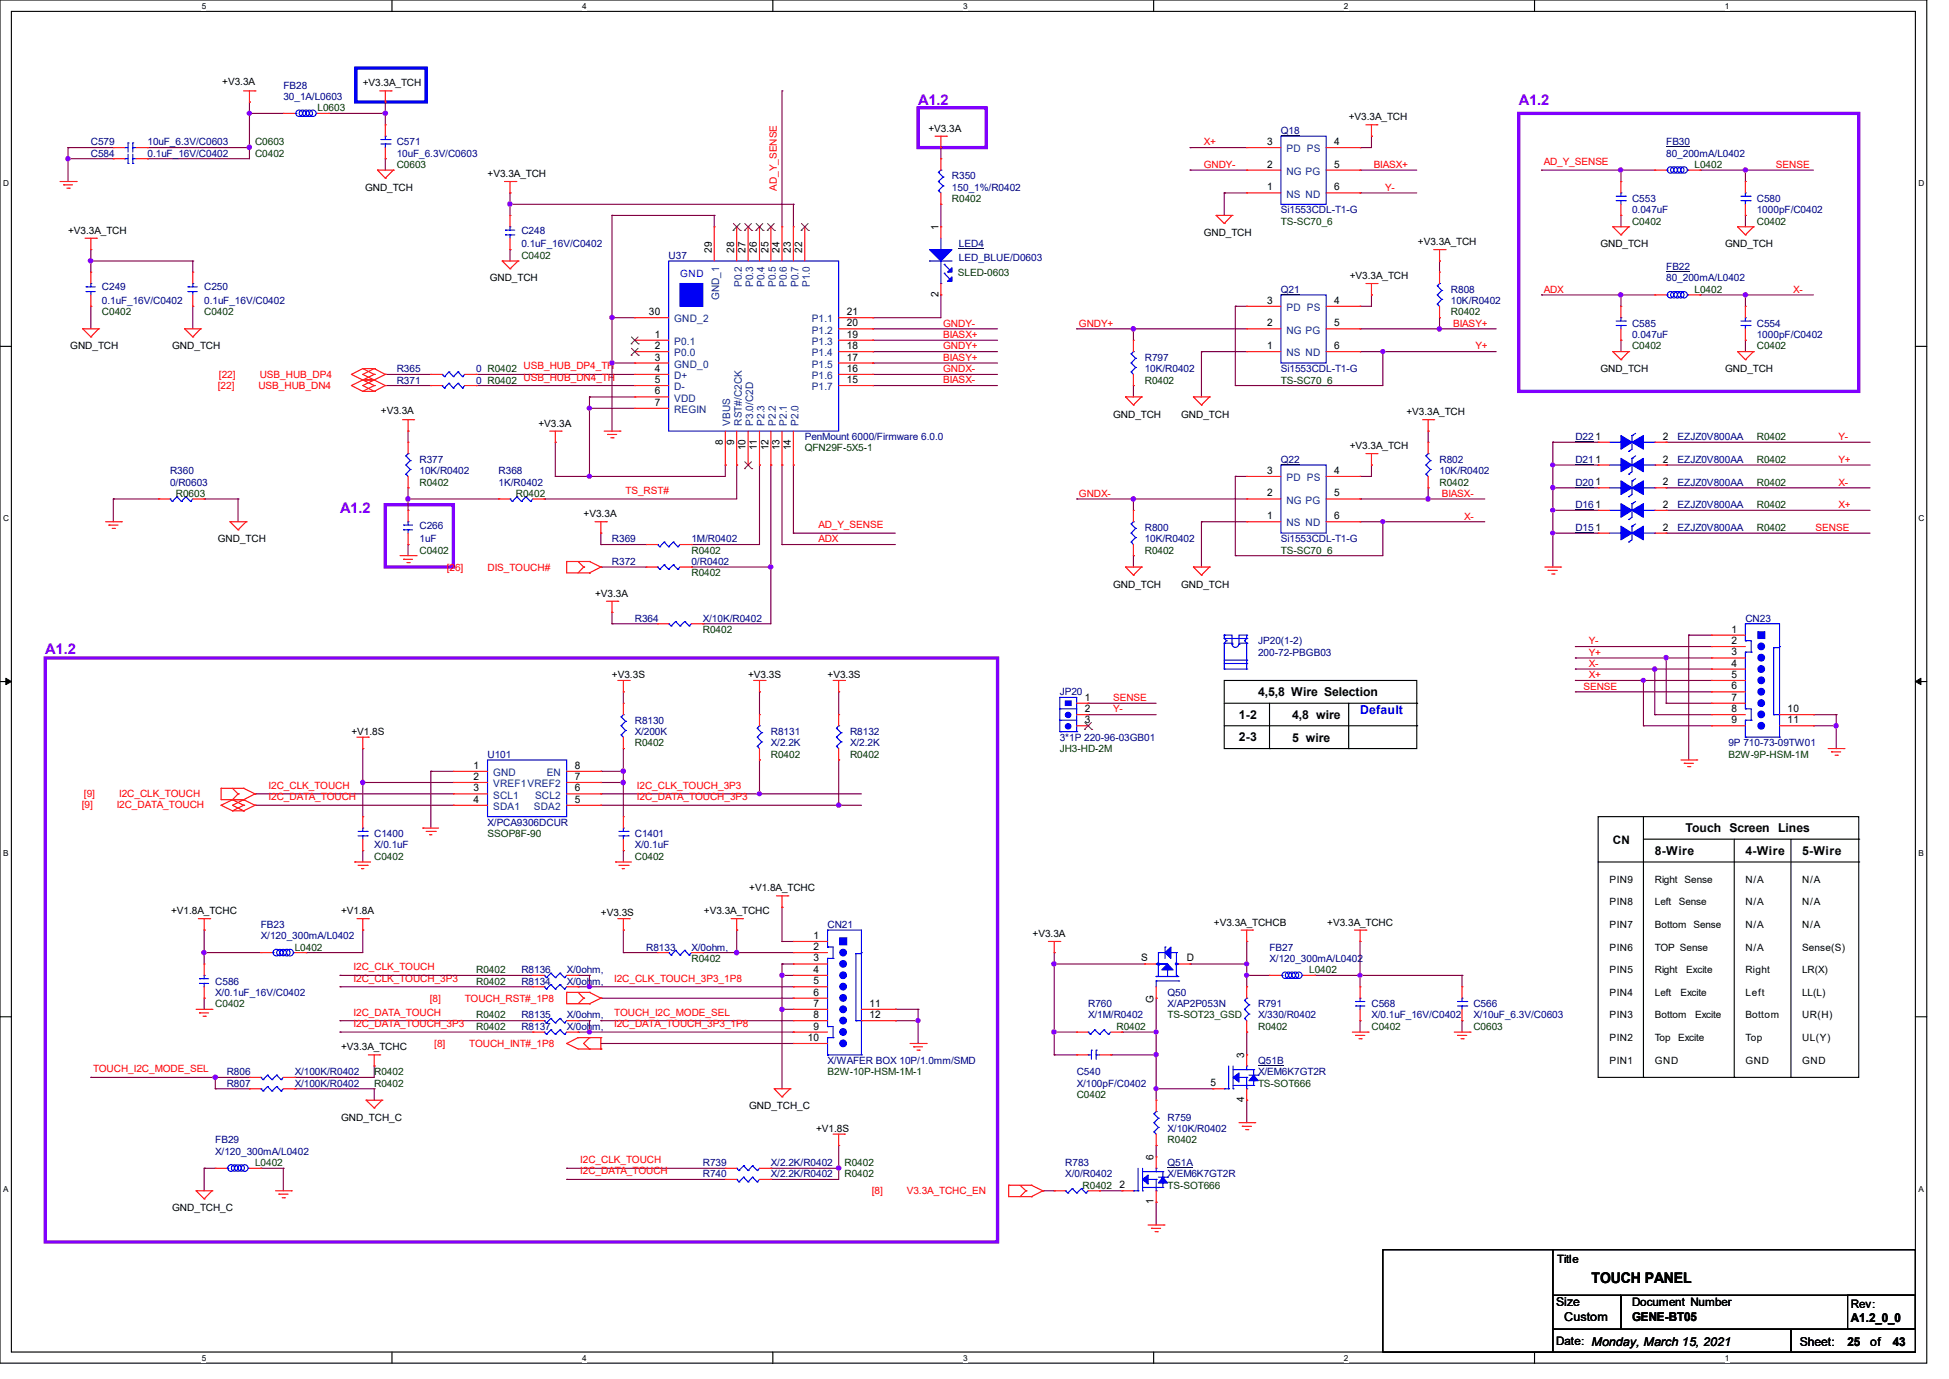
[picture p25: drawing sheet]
<svg xmlns="http://www.w3.org/2000/svg" width="297mm" height="210mm" viewBox="0 0 297 210" stroke-linecap="round" stroke-linejoin="round" font-family="sans-serif">
<defs><g id="words">
<g font-size="2.2" fill="#8000ff">
<text x="139.9" y="15.9">A1.2</text>
<text x="231.4" y="15.9">A1.2</text>
<text x="51.8" y="78.1">A1.2</text>
<text x="6.9" y="99.7">A1.2</text>
</g>
<text font-size="2.2" x="242.5" y="195.4">TOUCH PANEL</text>
<g font-size="1.9">
<text x="191.7" y="106">4,5,8 Wire Selection</text>
<text x="188.8" y="109.5">1-2</text>
<text x="188.8" y="112.8">2-3</text>
<text x="196.9" y="109.5">4,8 wire</text>
<text x="196.9" y="112.9">5 wire</text>
<text x="252.2" y="130.2">8-Wire</text>
<text x="256.8" y="126.7">Touch Screen Lines</text>
<text x="266" y="130.2">4-Wire</text>
<text x="274.6" y="130.2">5-Wire</text>
<text x="237.2" y="199">Size</text>
<text x="238.4" y="201.2">Custom</text>
<text x="248.7" y="201.2">GENE-BT05</text>
<text x="282.1" y="201.4">A1.2_0_0</text>
<text x="274.3" y="205">Sheet:</text>
<text x="281.6" y="205">25</text>
<text x="285" y="205">of</text>
<text x="288.5" y="205">43</text>
</g>
<text font-size="1.9" fill="#00f" x="207.3" y="108.8">Default</text>
<g font-size="1.8">
<text x="245.8" y="128.6">CN</text>
<text x="248.7" y="198.9">Document Number</text>
<text x="282.1" y="199.2">Rev:</text>
<text x="237.2" y="204.9">Date: Monday, March 15, 2021</text>
</g>
<text font-size="1.7" x="237.3" y="192.3">Title</text>
<g font-size="1.6">
<text x="193.1" y="22.1">3</text>
<text x="203.3" y="22.1">4</text>
<text x="193.1" y="29">1</text>
<text x="193.1" y="25.5">2</text>
<text x="203.3" y="25.5">5</text>
<text x="203.3" y="29">6</text>
<text x="143" y="35.1" transform="rotate(-90 143 35.1)">1</text>
<text x="108.5" y="38.5" transform="rotate(-90 108.5 38.5)">29</text>
<text x="111.9" y="38.5" transform="rotate(-90 111.9 38.5)">28</text>
<text x="113.6" y="38.5" transform="rotate(-90 113.6 38.5)">27</text>
<text x="115.4" y="38.5" transform="rotate(-90 115.4 38.5)">26</text>
<text x="117.1" y="38.5" transform="rotate(-90 117.1 38.5)">25</text>
<text x="118.8" y="38.5" transform="rotate(-90 118.8 38.5)">24</text>
<text x="120.5" y="38.5" transform="rotate(-90 120.5 38.5)">23</text>
<text x="122.3" y="38.5" transform="rotate(-90 122.3 38.5)">22</text>
<text x="143" y="45.3" transform="rotate(-90 143 45.3)">2</text>
<text x="193.1" y="46.3">3</text>
<text x="203.3" y="46.3">4</text>
<text x="98.9" y="48">30</text>
<text x="99.8" y="51.4">1</text>
<text x="99.8" y="53.2">2</text>
<text x="129" y="53.2">18</text>
<text x="129" y="51.4">19</text>
<text x="129" y="49.7">20</text>
<text x="129" y="48">21</text>
<text x="193.1" y="53.2">1</text>
<text x="193.1" y="49.7">2</text>
<text x="203.3" y="49.7">5</text>
<text x="203.3" y="53.2">6</text>
<text x="99.8" y="54.9">3</text>
<text x="99.8" y="56.6">4</text>
<text x="99.8" y="58.3">5</text>
<text x="129" y="58.3">15</text>
<text x="129" y="56.6">16</text>
<text x="129" y="54.9">17</text>
<text x="99.8" y="60.1">6</text>
<text x="99.8" y="61.8">7</text>
<text x="110.1" y="67.7" transform="rotate(-90 110.1 67.7)">8</text>
<text x="111.9" y="67.7" transform="rotate(-90 111.9 67.7)">9</text>
<text x="113.6" y="68.6" transform="rotate(-90 113.6 68.6)">10</text>
<text x="115.4" y="68.6" transform="rotate(-90 115.4 68.6)">11</text>
<text x="117.1" y="68.6" transform="rotate(-90 117.1 68.6)">12</text>
<text x="118.8" y="68.6" transform="rotate(-90 118.8 68.6)">13</text>
<text x="120.5" y="68.6" transform="rotate(-90 120.5 68.6)">14</text>
<text x="243.2" y="70.4">1</text>
<text x="243.2" y="67">1</text>
<text x="253.4" y="70.4">2</text>
<text x="253.4" y="67">2</text>
<text x="193.1" y="75.6">2</text>
<text x="193.1" y="72.2">3</text>
<text x="203.3" y="72.2">4</text>
<text x="203.3" y="75.6">5</text>
<text x="243.2" y="77.3">1</text>
<text x="243.2" y="73.9">1</text>
<text x="253.4" y="77.3">2</text>
<text x="253.4" y="73.9">2</text>
<text x="193.1" y="79.1">1</text>
<text x="203.3" y="79.1">6</text>
<text x="243.2" y="80.8">1</text>
<text x="253.4" y="80.8">2</text>
<text x="263.9" y="96.3">1</text>
<text x="263.9" y="98.1">2</text>
<text x="263.9" y="99.8">3</text>
<text x="263.9" y="101.5">4</text>
<text x="165.3" y="106.7">1</text>
<text x="263.9" y="103.2">5</text>
<text x="263.9" y="105">6</text>
<text x="263.9" y="106.7">7</text>
<text x="165.3" y="108.5">2</text>
<text x="165.3" y="110.1">3</text>
<text x="263.9" y="108.5">8</text>
<text x="263.9" y="110.1">9</text>
<text x="272.4" y="108.5">10</text>
<text x="272.4" y="110.1">11</text>
<text x="72.2" y="117.1">1</text>
<text x="72.2" y="118.8">2</text>
<text x="87.6" y="118.8">7</text>
<text x="87.6" y="117.1">8</text>
<text x="72.2" y="120.5">3</text>
<text x="72.2" y="122.3">4</text>
<text x="87.6" y="122.3">5</text>
<text x="87.6" y="120.5">6</text>
<text x="124" y="143">1</text>
<text x="124" y="144.7">2</text>
<text x="124" y="146.4">3</text>
<text x="124" y="148.2">4</text>
<text x="124" y="149.9">5</text>
<text x="173.9" y="146.4">S</text>
<text x="180.8" y="146.4">D</text>
<text x="124" y="151.6">6</text>
<text x="124" y="153.3">7</text>
<text x="124" y="155.1">8</text>
<text x="132.5" y="153.3">11</text>
<text x="132.5" y="155.1">12</text>
<text x="175.8" y="152.7" transform="rotate(-90 175.8 152.7)">G</text>
<text x="123.1" y="158.5">10</text>
<text x="124" y="156.8">9</text>
<text x="189.6" y="161.1" transform="rotate(-90 189.6 161.1)">3</text>
<text x="184.4" y="165.4">5</text>
<text x="189.6" y="167.9" transform="rotate(-90 189.6 167.9)">4</text>
<text x="175.8" y="176.7" transform="rotate(-90 175.8 176.7)">6</text>
<text x="170.6" y="181">2</text>
<text x="175.8" y="183.4" transform="rotate(-90 175.8 183.4)">1</text>
</g>
<g font-size="1.6" fill="#004080">
<text x="196" y="23.2">PD PS</text>
<text x="196" y="26.6">NG PG</text>
<text x="196" y="30.1">NS ND</text>
<text x="109.6" y="45.7" transform="rotate(-90 109.6 45.7)">GND_1</text>
<text x="113" y="43.7" transform="rotate(-90 113 43.7)">P0.2</text>
<text x="114.8" y="43.7" transform="rotate(-90 114.8 43.7)">P0.3</text>
<text x="116.5" y="43.7" transform="rotate(-90 116.5 43.7)">P0.4</text>
<text x="118.2" y="43.7" transform="rotate(-90 118.2 43.7)">P0.5</text>
<text x="119.9" y="43.7" transform="rotate(-90 119.9 43.7)">P0.6</text>
<text x="121.7" y="43.7" transform="rotate(-90 121.7 43.7)">P0.7</text>
<text x="123.4" y="43.7" transform="rotate(-90 123.4 43.7)">P1.0</text>
<text x="196" y="47.4">PD PS</text>
<text x="102.7" y="52.5">P0.1</text>
<text x="102.7" y="49.1">GND_2</text>
<text x="123.7" y="52.5">P1.3</text>
<text x="123.7" y="50.8">P1.2</text>
<text x="123.7" y="49.1">P1.1</text>
<text x="196" y="50.8">NG PG</text>
<text x="102.7" y="54.3">P0.0</text>
<text x="102.7" y="56">GND_0</text>
<text x="102.7" y="57.7">D+</text>
<text x="102.7" y="59.4">D-</text>
<text x="123.7" y="59.4">P1.7</text>
<text x="123.7" y="57.7">P1.6</text>
<text x="123.7" y="56">P1.5</text>
<text x="123.7" y="54.3">P1.4</text>
<text x="196" y="54.3">NS ND</text>
<text x="102.7" y="61.2">VDD</text>
<text x="102.7" y="62.9">REGIN</text>
<text x="111.3" y="64.8" transform="rotate(-90 111.3 64.8)">VBUS</text>
<text x="113" y="64.8" transform="rotate(-90 113 64.8)">RST#/C2CK</text>
<text x="114.8" y="64.8" transform="rotate(-90 114.8 64.8)">P3.0/C2D</text>
<text x="116.5" y="64.8" transform="rotate(-90 116.5 64.8)">P2.3</text>
<text x="118.2" y="64.8" transform="rotate(-90 118.2 64.8)">P2.2</text>
<text x="119.9" y="64.8" transform="rotate(-90 119.9 64.8)">P2.1</text>
<text x="121.7" y="64.8" transform="rotate(-90 121.7 64.8)">P2.0</text>
<text x="196" y="76.7">NG PG</text>
<text x="196" y="73.3">PD PS</text>
<text x="196" y="80.2">NS ND</text>
<text x="75.1" y="118.2">GND</text>
<text x="75.1" y="119.9">VREF1VREF2</text>
<text x="83.3" y="118.2">EN</text>
<text x="75.1" y="121.6">SCL1</text>
<text x="75.1" y="123.4">SDA1</text>
<text x="81.4" y="123.4">SDA2</text>
<text x="81.5" y="121.6">SCL2</text>
</g>
<g font-size="1.5">
<text x="33.9" y="13">+V3.3A</text>
<text x="55.3" y="13.2">+V3.3A_TCH</text>
<text x="141.5" y="20.1">+V3.3A</text>
<text x="205.5" y="18.3">+V3.3A_TCH</text>
<text x="55.6" y="29">GND_TCH</text>
<text x="74.3" y="27">+V3.3A_TCH</text>
<text x="10.4" y="35.6">+V3.3A_TCH</text>
<text x="183.4" y="35.9">GND_TCH</text>
<text x="216.1" y="37.3">+V3.3A_TCH</text>
<text x="243.9" y="37.7">GND_TCH</text>
<text x="262.9" y="37.7">GND_TCH</text>
<text x="74.6" y="42.8">GND_TCH</text>
<text x="205.7" y="42.5">+V3.3A_TCH</text>
<text x="10.7" y="53.2">GND_TCH</text>
<text x="26.2" y="53.2">GND_TCH</text>
<text x="243.9" y="56.7">GND_TCH</text>
<text x="262.9" y="56.7">GND_TCH</text>
<text x="58" y="63.1">+V3.3A</text>
<text x="82" y="65">+V3.3A</text>
<text x="169.6" y="63.6">GND_TCH</text>
<text x="180" y="63.6">GND_TCH</text>
<text x="214.3" y="63.2">+V3.3A_TCH</text>
<text x="205.7" y="68.4">+V3.3A_TCH</text>
<text x="33.2" y="82.6">GND_TCH</text>
<text x="88.9" y="78.8">+V3.3A</text>
<text x="169.6" y="89.5">GND_TCH</text>
<text x="180" y="89.5">GND_TCH</text>
<text x="90.7" y="90.9">+V3.3A</text>
<text x="93.3" y="103.3">+V3.3S</text>
<text x="114" y="103.3">+V3.3S</text>
<text x="126.1" y="103.3">+V3.3S</text>
<text x="53.6" y="111.9">+V1.8S</text>
<text x="114.2" y="135.8">+V1.8A_TCHC</text>
<text x="245.3" y="134.4">PIN9</text>
<text x="245.3" y="137.8">PIN8</text>
<text x="252.2" y="134.4">Right</text>
<text x="252.2" y="137.8">Left</text>
<text x="255.8" y="137.8">Sense</text>
<text x="256.7" y="134.4">Sense</text>
<text x="266" y="134.4">N/A</text>
<text x="266" y="137.8">N/A</text>
<text x="274.6" y="134.4">N/A</text>
<text x="274.6" y="137.8">N/A</text>
<text x="26.1" y="139.2">+V1.8A_TCHC</text>
<text x="52" y="139.2">+V1.8A</text>
<text x="91.6" y="139.6">+V3.3S</text>
<text x="107.3" y="139.2">+V3.3A_TCHC</text>
<text x="157.4" y="142.7">+V3.3A</text>
<text x="185" y="141">+V3.3A_TCHCB</text>
<text x="202.3" y="141">+V3.3A_TCHC</text>
<text x="245.3" y="141.3">PIN7</text>
<text x="252.2" y="141.3">Bottom Sense</text>
<text x="266" y="141.3">N/A</text>
<text x="274.6" y="141.3">N/A</text>
<text x="245.3" y="144.8">PIN6</text>
<text x="245.3" y="148.2">PIN5</text>
<text x="252.2" y="144.8">TOP Sense</text>
<text x="252.2" y="148.2">Right</text>
<text x="257" y="148.2">Excite</text>
<text x="266" y="148.2">Right</text>
<text x="266" y="144.8">N/A</text>
<text x="274.6" y="148.2">LR(X)</text>
<text x="274.6" y="144.8">Sense(S)</text>
<text x="245.3" y="151.7">PIN4</text>
<text x="245.3" y="155.1">PIN3</text>
<text x="252.2" y="155.1">Bottom</text>
<text x="252.2" y="151.7">Left</text>
<text x="256.1" y="151.7">Excite</text>
<text x="258.3" y="155.1">Excite</text>
<text x="266" y="151.7">Left</text>
<text x="266" y="155.1">Bottom</text>
<text x="274.6" y="155.1">UR(H)</text>
<text x="274.6" y="151.7">LL(L)</text>
<text x="52" y="160">+V3.3A_TCHC</text>
<text x="245.3" y="158.6">PIN2</text>
<text x="252.2" y="158.6">Top</text>
<text x="255.7" y="158.6">Excite</text>
<text x="266" y="158.6">Top</text>
<text x="274.6" y="158.6">UL(Y)</text>
<text x="245.3" y="162.1">PIN1</text>
<text x="252.2" y="162.1">GND</text>
<text x="266" y="162.1">GND</text>
<text x="274.6" y="162.1">GND</text>
<text x="52" y="170.7">GND_TCH_C</text>
<text x="114.2" y="169">GND_TCH_C</text>
<text x="124.4" y="172.4">+V1.8S</text>
<text x="26.2" y="184.5">GND_TCH_C</text>
</g>
<g font-size="1.5" fill="#000080">
<text x="43.2" y="13.5">FB28</text>
<text x="43.2" y="15.2">30_1A/L0603</text>
<text x="13.8" y="23.9">C584</text>
<text x="13.8" y="22.1">C579</text>
<text x="22.5" y="23.9">0.1uF_16V/C0402</text>
<text x="22.5" y="22.1">10uF_6.3V/C0603</text>
<text x="60.5" y="22.1">C571</text>
<text x="60.5" y="23.9">10uF_6.3V/C0603</text>
<text x="195.2" y="20.4">Q18</text>
<text x="253.9" y="22.1">FB30</text>
<text x="253.9" y="23.9">80_200mA/L0402</text>
<text x="145.1" y="27.3">R350</text>
<text x="145.1" y="29">150_1%/R0402</text>
<text x="79.5" y="35.6">C248</text>
<text x="195.2" y="32.5">Si1553CDL-T1-G</text>
<text x="248.7" y="30.8">C553</text>
<text x="248.7" y="32.5">0.047uF</text>
<text x="267.7" y="30.8">C580</text>
<text x="267.7" y="32.5">1000pF/C0402</text>
<text x="79.5" y="37.7">0.1uF_16V/C0402</text>
<text x="101.9" y="39.4">U37</text>
<text x="146.1" y="37.7">LED4</text>
<text x="146.1" y="39.8">LED_BLUE/D0603</text>
<text x="253.9" y="41.1">FB22</text>
<text x="15.5" y="44.2">C249</text>
<text x="15.5" y="46.3">0.1uF_16V/C0402</text>
<text x="31.1" y="44.2">C250</text>
<text x="31.1" y="46.3">0.1uF_16V/C0402</text>
<text x="195.2" y="44.6">Q21</text>
<text x="221.1" y="44.6">R808</text>
<text x="221.1" y="46.3">10K/R0402</text>
<text x="253.9" y="42.8">80_200mA/L0402</text>
<text x="248.7" y="49.8">C585</text>
<text x="248.7" y="51.5">0.047uF</text>
<text x="267.7" y="49.8">C554</text>
<text x="267.7" y="51.5">1000pF/C0402</text>
<text x="60.5" y="56.7">R365</text>
<text x="60.5" y="58.4">R371</text>
<text x="72.6" y="56.7">0 R0402</text>
<text x="72.6" y="58.4">0 R0402</text>
<text x="174.5" y="54.9">R797</text>
<text x="174.5" y="56.7">10K/R0402</text>
<text x="195.2" y="56.7">Si1553CDL-T1-G</text>
<text x="63.9" y="70.5">R377</text>
<text x="122.6" y="67.1">PenMount 6000/Firmware 6.0.0</text>
<text x="195.2" y="70.5">Q22</text>
<text x="219.4" y="70.5">R802</text>
<text x="240.1" y="70.5">D21</text>
<text x="240.1" y="67.1">D22</text>
<text x="255.6" y="70.5">EZJZ0V800AA</text>
<text x="255.6" y="67.1">EZJZ0V800AA</text>
<text x="25.9" y="72.2">R360</text>
<text x="25.9" y="74">0/R0603</text>
<text x="63.9" y="72.2">10K/R0402</text>
<text x="76" y="72.2">R368</text>
<text x="76" y="74">1K/R0402</text>
<text x="219.4" y="72.2">10K/R0402</text>
<text x="240.1" y="77.4">D16</text>
<text x="240.1" y="74">D20</text>
<text x="255.6" y="77.4">EZJZ0V800AA</text>
<text x="255.6" y="74">EZJZ0V800AA</text>
<text x="63.9" y="80.5">C266</text>
<text x="63.9" y="82.6">1uF</text>
<text x="93.3" y="82.6">R369</text>
<text x="105.4" y="82.6">1M/R0402</text>
<text x="174.5" y="80.9">R800</text>
<text x="174.5" y="82.6">10K/R0402</text>
<text x="195.2" y="82.6">Si1553CDL-T1-G</text>
<text x="240.1" y="80.9">D15</text>
<text x="255.6" y="80.9">EZJZ0V800AA</text>
<text x="93.3" y="86">R372</text>
<text x="105.4" y="86">0/R0402</text>
<text x="96.7" y="94.7">R364</text>
<text x="107.1" y="94.7">X/10K/R0402</text>
<text x="266" y="94.7">CN23</text>
<text x="191.7" y="98.1">JP20(1-2)</text>
<text x="191.7" y="99.9">200-72-PBGB03</text>
<text x="161.5" y="105.9">JP20</text>
<text x="96.7" y="110.2">R8130</text>
<text x="96.7" y="111.9">X/200K</text>
<text x="117.5" y="111.9">R8131</text>
<text x="117.5" y="113.7">X/2.2K</text>
<text x="129.5" y="111.9">R8132</text>
<text x="129.5" y="113.7">X/2.2K</text>
<text x="161.5" y="112.8">3*1P 220-96-03GB01</text>
<text x="263.4" y="113.7">9P 710-73-09TW01</text>
<text x="74.3" y="115.4">U101</text>
<text x="74.3" y="125.8">X/PCA9306DCUR</text>
<text x="57" y="127.5">C1400</text>
<text x="57" y="129.2">X/0.1uF</text>
<text x="96.7" y="127.5">C1401</text>
<text x="96.7" y="129.2">X/0.1uF</text>
<text x="39.8" y="141.3">FB23</text>
<text x="39.8" y="143">X/120_300mA/L0402</text>
<text x="126.1" y="141.3">CN21</text>
<text x="32.8" y="149.9">C586</text>
<text x="79.5" y="149.9">R8134</text>
<text x="79.5" y="148.2">R8136</text>
<text x="86.4" y="149.9">X/0ohm,</text>
<text x="86.4" y="148.2">X/0ohm,</text>
<text x="98.5" y="144.8">R8133</text>
<text x="105.4" y="144.8">X/0ohm,</text>
<text x="193.5" y="144.8">FB27</text>
<text x="193.5" y="146.5">X/120_300mA/L0402</text>
<text x="32.8" y="151.7">X/0.1uF_16V/C0402</text>
<text x="79.5" y="155.1">R8135</text>
<text x="86.4" y="155.1">X/0ohm,</text>
<text x="165.8" y="153.4">R760</text>
<text x="165.8" y="155.1">X/1M/R0402</text>
<text x="177.9" y="151.7">Q50</text>
<text x="177.9" y="153.4">X/AP2P053N</text>
<text x="191.7" y="153.4">R791</text>
<text x="191.7" y="155.1">X/330/R0402</text>
<text x="209" y="153.4">C568</text>
<text x="209" y="155.1">X/0.1uF_16V/C0402</text>
<text x="224.5" y="153.4">C566</text>
<text x="224.5" y="155.1">X/10uF_6.3V/C0603</text>
<text x="79.5" y="156.8">R8137</text>
<text x="86.4" y="156.8">X/0ohm,</text>
<text x="34.5" y="163.7">R806</text>
<text x="34.5" y="165.5">R807</text>
<text x="44.9" y="163.7">X/100K/R0402</text>
<text x="44.9" y="165.5">X/100K/R0402</text>
<text x="126.1" y="162.1">X/WAFER BOX 10P/1.0mm/SMD</text>
<text x="164.1" y="163.7">C540</text>
<text x="164.1" y="165.5">X/100pF/C0402</text>
<text x="191.7" y="162.1">Q51B</text>
<text x="191.7" y="163.7">X/EM6K7GT2R</text>
<text x="177.9" y="170.7">R759</text>
<text x="177.9" y="172.4">X/10K/R0402</text>
<text x="32.8" y="174.1">FB29</text>
<text x="32.8" y="175.9">X/120_300mA/L0402</text>
<text x="107.1" y="177.6">R739</text>
<text x="107.1" y="179.3">R740</text>
<text x="117.5" y="177.6">X/2.2K/R0402</text>
<text x="117.5" y="179.3">X/2.2K/R0402</text>
<text x="162.3" y="177.6">R783</text>
<text x="162.3" y="179.3">X/0/R0402</text>
<text x="177.9" y="177.6">Q51A</text>
<text x="177.9" y="179.3">X/EM6K7GT2R</text>
</g>
<g font-size="1.5" fill="#004000">
<text x="48.4" y="16.9">L0603</text>
<text x="38.9" y="23.9">C0402</text>
<text x="38.9" y="22.1">C0603</text>
<text x="60.5" y="25.6">C0603</text>
<text x="258.2" y="25.6">L0402</text>
<text x="145.1" y="30.8">R0402</text>
<text x="195.2" y="34.2">TS-SC70_6</text>
<text x="248.7" y="34.2">C0402</text>
<text x="267.7" y="34.2">C0402</text>
<text x="79.5" y="39.4">C0402</text>
<text x="146" y="42">SLED-0603</text>
<text x="258.2" y="44.6">L0402</text>
<text x="15.5" y="48">C0402</text>
<text x="31.1" y="48">C0402</text>
<text x="221.1" y="48">R0402</text>
<text x="248.7" y="53.2">C0402</text>
<text x="267.7" y="53.2">C0402</text>
<text x="174.5" y="58.4">R0402</text>
<text x="195.2" y="58.4">TS-SC70_6</text>
<text x="122.6" y="68.7">QFN29F-5X5-1</text>
<text x="267.7" y="70.5">R0402</text>
<text x="267.7" y="67.1">R0402</text>
<text x="26.8" y="75.7">R0603</text>
<text x="63.9" y="74">R0402</text>
<text x="78.6" y="75.7">R0402</text>
<text x="219.4" y="74">R0402</text>
<text x="267.7" y="77.4">R0402</text>
<text x="267.7" y="74">R0402</text>
<text x="267.7" y="80.9">R0402</text>
<text x="63.9" y="84.3">C0402</text>
<text x="105.4" y="87.8">R0402</text>
<text x="105.4" y="84.3">R0402</text>
<text x="174.5" y="84.3">R0402</text>
<text x="195.2" y="84.3">TS-SC70_6</text>
<text x="107.1" y="96.4">R0402</text>
<text x="96.7" y="113.7">R0402</text>
<text x="117.5" y="115.4">R0402</text>
<text x="129.5" y="115.4">R0402</text>
<text x="161.5" y="114.6">JH3-HD-2M</text>
<text x="263.4" y="115.4">B2W-9P-HSM-1M</text>
<text x="57" y="130.9">C0402</text>
<text x="74.3" y="127.5">SSOP8F-90</text>
<text x="96.7" y="130.9">C0402</text>
<text x="44.9" y="144.8">L0402</text>
<text x="72.6" y="149.9">R0402</text>
<text x="72.6" y="148.2">R0402</text>
<text x="105.4" y="146.5">R0402</text>
<text x="199.5" y="148.2">L0402</text>
<text x="32.8" y="153.4">C0402</text>
<text x="72.6" y="155.1">R0402</text>
<text x="177.9" y="155.1">TS-SOT23_GSD</text>
<text x="72.6" y="156.8">R0402</text>
<text x="170.1" y="156.8">R0402</text>
<text x="191.7" y="156.8">R0402</text>
<text x="209" y="156.8">C0402</text>
<text x="224.5" y="156.8">C0603</text>
<text x="57" y="163.7">R0402</text>
<text x="57" y="165.5">R0402</text>
<text x="126.1" y="163.7">B2W-10P-HSM-1M-1</text>
<text x="164.1" y="167.2">C0402</text>
<text x="191.7" y="165.5">TS-SOT666</text>
<text x="38.9" y="177.6">L0402</text>
<text x="128.7" y="177.6">R0402</text>
<text x="128.7" y="179.3">R0402</text>
<text x="177.9" y="174.1">R0402</text>
<text x="165" y="181">R0402</text>
<text x="177.9" y="181">TS-SOT666</text>
</g>
<g font-size="1.5" fill="#f00">
<text x="183.4" y="22.1">X+</text>
<text x="118.4" y="29" transform="rotate(-90 118.4 29)">AD_Y_SENSE</text>
<text x="183.4" y="25.6">GNDY-</text>
<text x="209.3" y="25.6">BIASX+</text>
<text x="211.1" y="29">Y-</text>
<text x="235.2" y="25.1">AD_Y_SENSE</text>
<text x="270.6" y="25.6">SENSE</text>
<text x="235.2" y="44.6">ADX</text>
<text x="273.3" y="44.6">X-</text>
<text x="143.7" y="49.7">GNDY-</text>
<text x="143.7" y="51.5">BIASX+</text>
<text x="143.7" y="53.2">GNDY+</text>
<text x="164.4" y="49.7">GNDY+</text>
<text x="221.4" y="49.7">BIASY+</text>
<text x="224.9" y="53.2">Y+</text>
<text x="33.2" y="59.3">[22]</text>
<text x="33.4" y="57.5">[22]</text>
<text x="39.4" y="59.3">USB_HUB_DN4</text>
<text x="39.6" y="57.5">USB_HUB_DP4</text>
<text x="79.8" y="56.3">USB_HUB_DP4_TH</text>
<text x="79.8" y="58">USB_HUB_DN4_TH</text>
<text x="143.7" y="54.9">BIASY+</text>
<text x="143.7" y="56.7">GNDX-</text>
<text x="143.7" y="58.4">BIASX-</text>
<text x="280.2" y="67">Y-</text>
<text x="280.2" y="70.5">Y+</text>
<text x="95.3" y="75.2">TS_RST#</text>
<text x="164.4" y="75.6">GNDX-</text>
<text x="219.7" y="75.6">BIASX-</text>
<text x="280.2" y="74">X-</text>
<text x="280.2" y="77.4">X+</text>
<text x="124.7" y="80.4">AD_Y_SENSE</text>
<text x="124.7" y="82.6">ADX</text>
<text x="223.1" y="79.1">X-</text>
<text x="276.7" y="80.9">SENSE</text>
<text x="68.1" y="86.9">[26]</text>
<text x="74.3" y="86.9">DIS_TOUCH#</text>
<text x="242.1" y="98.1">Y-</text>
<text x="242.1" y="99.9">Y+</text>
<text x="242.1" y="101.6">X-</text>
<text x="169.6" y="106.8">SENSE</text>
<text x="241.3" y="105">SENSE</text>
<text x="242.1" y="103.3">X+</text>
<text x="169.6" y="108.5">Y-</text>
<text x="12.4" y="123">[9]</text>
<text x="12.8" y="121.5">[9]</text>
<text x="17.8" y="123">I2C_DATA_TOUCH</text>
<text x="18.2" y="121.5">I2C_CLK_TOUCH</text>
<text x="40.9" y="120.1">I2C_CLK_TOUCH</text>
<text x="40.9" y="121.9">I2C_DATA_TOUCH</text>
<text x="97.1" y="120.1">I2C_CLK_TOUCH_3P3</text>
<text x="97.1" y="121.9">I2C_DATA_TOUCH_3P3</text>
<text x="53.9" y="149.5">I2C_CLK_TOUCH_3P3</text>
<text x="53.9" y="147.8">I2C_CLK_TOUCH</text>
<text x="93.6" y="149.5">I2C_CLK_TOUCH_3P3_1P8</text>
<text x="53.9" y="154.7">I2C_DATA_TOUCH</text>
<text x="65.5" y="152.5">[8]</text>
<text x="70.8" y="152.5">TOUCH_RST#_1P8</text>
<text x="93.6" y="154.7">TOUCH_I2C_MODE_SEL</text>
<text x="53.9" y="156.4">I2C_DATA_TOUCH_3P3</text>
<text x="66.2" y="159.4">[8]</text>
<text x="71.5" y="159.4">TOUCH_INT#_1P8</text>
<text x="93.6" y="156.4">I2C_DATA_TOUCH_3P3_1P8</text>
<text x="14.2" y="163.3">TOUCH_I2C_MODE_SEL</text>
<text x="88.4" y="177.2">I2C_CLK_TOUCH</text>
<text x="88.4" y="178.9">I2C_DATA_TOUCH</text>
<text x="132.8" y="181.9">[8]</text>
<text x="138.2" y="181.9">V3.3A_TCHC_EN</text>
</g>
<text font-size="1.5" fill="#00f" x="103.6" y="42.2">GND</text>
<g font-size="1.3">
<text x="30.7" y="1.4">5</text>
<text x="88.7" y="1.4">4</text>
<text x="146.8" y="1.4">3</text>
<text x="204.8" y="1.4">2</text>
<text x="262.8" y="1.4">1</text>
<text x=".5" y="28.4">D</text>
<text x="292.4" y="28.4">D</text>
<text x=".5" y="79.4">C</text>
<text x="292.4" y="79.4">C</text>
<text x=".5" y="130.4">B</text>
<text x="292.4" y="130.4">B</text>
<text x=".5" y="181.5">A</text>
<text x="292.4" y="181.5">A</text>
<text x="30.7" y="207.3">5</text>
<text x="88.7" y="207.3">4</text>
<text x="146.8" y="207.3">3</text>
<text x="204.8" y="207.3">2</text>
<text x="262.8" y="207.3">1</text>
</g>
</g></defs>
<path d="M0 0h293.6v207.6h-293.6zM1.7 1.7h290.2v204.2h-290.2z" fill="none" stroke="#000" stroke-width=".17"/>
<g fill="#fff">
<path d="M30.7 .2h.7v1.4h-.7z"/>
<path d="M30.7 206.1h.7v1.4h-.7z"/>
</g>
<path d="M59.7 0v1.7M59.7 205.9v1.7" fill="none" stroke="#000" stroke-width=".17"/>
<g fill="#fff">
<path d="M88.7 .2h.7v1.4h-.7z"/>
<path d="M88.7 206.1h.7v1.4h-.7z"/>
</g>
<path d="M117.8 0v1.7M117.8 205.9v1.7" fill="none" stroke="#000" stroke-width=".17"/>
<g fill="#fff">
<path d="M146.8 .2h.6v1.4h-.6z"/>
<path d="M146.8 206.1h.6v1.4h-.6z"/>
</g>
<path d="M175.8 0v1.7M175.8 205.9v1.7" fill="none" stroke="#000" stroke-width=".17"/>
<g fill="#fff">
<path d="M204.8 .2h.7v1.4h-.7z"/>
<path d="M204.8 206.1h.7v1.4h-.7z"/>
</g>
<path d="M233.8 0v1.7M233.8 205.9v1.7" fill="none" stroke="#000" stroke-width=".17"/>
<g fill="#fff">
<path d="M262.8 .2h.7v1.4h-.7z"/>
<path d="M262.8 206.1h.7v1.4h-.7z"/>
<path d="M.5 27.2h.9v1.4h-.9z"/>
<path d="M292.4 27.2h.8v1.4h-.8z"/>
<path d="M.5 78.2h.9v1.4h-.9z"/>
<path d="M292.4 78.2h.8v1.4h-.8z"/>
</g>
<path d="M0 52.7h1.7M291.9 52.7h1.7" fill="none" stroke="#000" stroke-width=".17"/>
<g fill="#fff">
<path d="M.5 129.3h.8v1.4h-.8z"/>
<path d="M292.4 129.3h.8v1.4h-.8z"/>
</g>
<path d="M0 103.8h1.7M291.9 103.8h1.7" fill="none" stroke="#000" stroke-width=".17"/>
<path d="M.9 103.3l.8 .5-.8 .5zM291.9 103.8l.8-.5v1z" fill="#000" stroke="#000" stroke-width=".15"/>
<g fill="#fff">
<path d="M.5 180.3h.8v1.4h-.8z"/>
<path d="M292.4 180.3h.8v1.4h-.8z"/>
</g>
<g fill="none" stroke="#000" stroke-width=".17">
<path d="M186.6 103.6h29.3v10.4h-29.3zM186.6 107.1h29.3M186.6 110.5h29.3M193.5 114h.1M193.5 107.1v6.9M205.5 114h.1M205.5 107.1v6.9M215.9 107.1h.1M215.9 110.5h.1M243.5 124.4h39.8v39.7h-39.8zM243.5 131.3h39.8M250.4 124.4v39.7"/>
<path d="M250.4 127.8h32.9M264.3 127.8v36.3M272.9 127.8v36.3M283.3 131.3h.1M283.3 127.8h.1M0 154.9h1.7M291.9 154.9h1.7M250.4 164.1h.1M264.3 164.1h.1M272.9 164.1h.1M210.7 190.3h25.9v15.6h-25.9zM236.6 197.3h10.4v5.1h-10.4z"/>
<path d="M236.6 190.3h55.3v7h-55.3zM247 197.3h44.9v5.1h-44.9zM281.6 197.3h10.3v5.1h-10.3zM236.6 202.4h36.3v3.5h-36.3zM272.9 202.4h19v3.5h-19z"/>
</g>
<path d="M54.2 10.4h10.7v5.1h-10.7z" fill="none" stroke="#00f" stroke-width=".51"/>
<path d="M139.9 16.4h10.4v6.1h-10.4zM231.4 17.3h51.9v42.3h-51.9zM58.7 76.9h10.4v9.5h-10.4zM6.9 100.2h145.1v88.9h-145.1z" fill="none" stroke="#8000ff" stroke-width=".51"/>
<g fill="none" stroke="#800040" stroke-width=".17">
<path d="M38 17.3h.1M38 15.5h.1M38 15.5v8.7h-15.5M38 17.3h5.2M50.1 17.3h.1M50.1 17.3h8.6M58.7 15.5h.1M58.7 17.3h.1M58.7 15.5v3.5M119.2 13.8h.1M119.2 13.8v20.7M10.4 22.5h.1"/>
<path d="M10.4 24.2h.1M10.4 22.5h6.9M10.4 24.2h6.9M10.4 22.5v5.1M13.8 39.8h.1M13.8 38h.1M13.8 38v3.4M13.8 39.8h15.6M22.5 22.5h.1M22.5 24.2h.1M22.5 22.5h15.5M29.4 39.8h.1"/>
<path d="M29.4 39.8v1.6M38 22.5h.1M58.7 24.2h.1M58.7 24.2v1.7M77.7 31.1h.1M77.7 38h.1M77.7 29.4h.1M77.7 31.1h43.2M77.7 29.4v3.4M77.7 38v1.8M93.3 32.8h.1M93.3 32.8v32.9"/>
<path d="M93.3 32.8h15.5M108.8 32.8h.1M108.8 32.8v1.7M120.9 31.1h.1M120.9 31.1v3.4M143.4 31.1h.1M143.4 22.5h.1M143.4 22.5v1.7M143.4 31.1v3.4M181.4 22.5h.1M181.4 25.9h.1M181.4 22.5h8.6"/>
<path d="M181.4 25.9h8.6M186.6 29.4h.1M186.6 29.4h3.4M186.6 29.4v3.4M207.3 25.9h.1M207.3 29.4h.1M207.3 22.5h.1M207.3 29.4h8.6M207.3 25.9h8.6M209 20.7h.1M209 20.7v1.8h-1.7M219.4 39.8h.1"/>
<path d="M219.4 39.8v1.6M234.9 25.9h.1M234.9 25.9h17.3M247 25.9h.1M247 32.8h.1M247 25.9v1.7M247 32.8v1.7M259.1 25.9h.1M259.1 25.9h17.3M266 25.9h.1M266 32.8h.1M266 25.9v1.7"/>
<path d="M266 32.8v1.7M13.8 46.7h.1M13.8 46.7v3.4M29.4 46.7h.1M29.4 46.7v3.4M58.7 57h.1M58.7 58.7h.1M58.7 57h7M58.7 58.7h7M72.6 57h.1M72.6 58.7h.1M72.6 57h24.1"/>
<path d="M72.6 58.7h24.1M93.3 48.4h.1M93.3 55.3h.1M93.3 48.4h3.4M93.3 55.3h3.4M133 48.4h.1M133 55.3h.1M133 57h.1M133 58.7h.1M133 50.1h.1M133 51.8h.1M133 53.6h.1"/>
<path d="M133 57h19M133 58.7h19M133 55.3h19M133 53.6h19M133 50.1h19M133 51.8h19M143.4 44.9h.1M143.4 44.9v3.5h-10.4M164.1 50.1h.1M164.1 50.1h25.9M172.7 50.1h.1M172.7 58.7h.1"/>
<path d="M172.7 50.1v1.7M172.7 58.7v1.8M183.1 53.6h.1M183.1 53.6h6.9M183.1 53.6v6.9M188.3 46.7h.1M188.3 58.7h.1M188.3 46.7v12M188.3 46.7h1.7M207.3 53.6h.1M207.3 46.7h.1M207.3 50.1h.1"/>
<path d="M207.3 53.6h20.7M207.3 50.1h20.7M209 44.9h.1M209 44.9v1.8h-1.7M210.7 53.6h.1M210.7 53.6v5.1h-22.4M219.4 50.1h.1M219.4 48.4h.1M219.4 48.4v1.7M234.9 44.9h.1M234.9 44.9h17.3M247 44.9h.1"/>
<path d="M247 51.8h.1M247 44.9v1.8M247 51.8v1.8M259.1 44.9h.1M259.1 44.9h17.3M266 44.9h.1M266 51.8h.1M266 44.9v1.8M266 51.8v1.8M17.3 76h.1M17.3 76h6.9M17.3 76v3.5"/>
<path d="M31.1 76h.1M31.1 76h5.2M36.3 76h.1M36.3 76v3.5M62.2 74.3h.1M62.2 76h.1M62.2 65.7h.1M62.2 76h13.8M62.2 65.7v1.7M62.2 74.3v3.4M82.9 76h.1M84.6 72.6h.1"/>
<path d="M84.6 67.4h.1M84.6 67.4v5.2M89.8 72.6h.1M89.8 60.5h.1M89.8 62.2h.1M89.8 60.5h6.9M89.8 62.2h6.9M89.8 60.5v12.1M110.5 70.8h.1M110.5 70.8v1.8h-25.9M112.3 70.8h.1M112.3 70.8v5.2h-29.4"/>
<path d="M115.7 70.8h.1M115.7 70.8v12.1h-10.3M117.5 70.8h.1M117.5 70.8v24.2h-10.4M119.2 70.8h.1M119.2 70.8v12.1M120.9 70.8h.1M120.9 70.8v10.4M164.1 76h.1M164.1 76h25.9M172.7 76h.1M172.7 76v1.7"/>
<path d="M183.1 79.5h.1M183.1 79.5h6.9M183.1 79.5v6.9M188.3 72.6h.1M188.3 72.6h1.7M188.3 72.6v12M207.3 76h.1M207.3 72.6h.1M207.3 79.5h.1M207.3 79.5h19M207.3 76h19M209 70.8h.1"/>
<path d="M209 70.8v1.8h-1.7M210.7 79.5h.1M210.7 79.5v5.1h-22.4M217.6 74.3h.1M217.6 65.7h.1M217.6 76h.1M217.6 65.7v1.7M217.6 74.3v1.7M236.6 67.4h.1M236.6 70.8h.1M236.6 74.3h.1M236.6 77.7h.1"/>
<path d="M236.6 67.4h6.9M236.6 70.8h6.9M236.6 74.3h6.9M236.6 77.7h6.9M236.6 67.4v19M253.9 67.4h.1M253.9 70.8h.1M253.9 74.3h.1M253.9 77.7h.1M253.9 67.4h31.1M253.9 70.8h31.1M253.9 74.3h31.1"/>
<path d="M253.9 77.7h31.1M62.2 82.9h.1M62.2 82.9v1.7M91.6 86.4h.1M91.6 81.2h.1M91.6 82.9h.1M91.6 82.9h6.9M91.6 86.4h6.9M91.6 81.2v1.7M93.3 93.3h.1M93.3 95h.1M93.3 93.3v1.7"/>
<path d="M93.3 95h6.9M105.4 82.9h.1M105.4 86.4h.1M105.4 86.4h12.1M107.1 95h.1M117.5 86.4h.1M119.2 82.9h.1M119.2 82.9h17.2M120.9 81.2h.1M120.9 81.2h15.5M172.7 84.6h.1M172.7 84.6v1.8"/>
<path d="M188.3 84.6h.1M236.6 81.2h.1M236.6 81.2h6.9M240.1 98.5h.1M240.1 98.5h20.7M253.9 81.2h.1M253.9 81.2h31.1M257.3 96.7h.1M257.3 96.7h3.5M257.3 96.7v19M55.3 119.2h.1M55.3 114h.1"/>
<path d="M55.3 114v10.4M55.3 119.2h13.8M65.7 117.5h.1M65.7 117.5v8.6M65.7 117.5h3.4M91.6 119.2h.1M91.6 117.5h.1M91.6 117.5h3.4M91.6 119.2h3.4M95 119.2h.1M95 105.4h.1M95 114h.1"/>
<path d="M95 117.5h.1M95 105.4v1.7M95 114v10.4M115.7 105.4h.1M115.7 115.7h.1M115.7 105.4v3.4M115.7 115.7v5.2M127.8 105.4h.1M127.8 115.7h.1M127.8 105.4v3.4M127.8 115.7v6.9M165.8 107.1h.1"/>
<path d="M165.8 108.8h.1M165.8 108.8h10.4M165.8 107.1h10.4M240.1 100.2h.1M240.1 101.9h.1M240.1 103.6h.1M240.1 105.4h.1M240.1 100.2h20.7M240.1 103.6h20.7M240.1 101.9h20.7M240.1 105.4h20.7M250.4 103.6h.1"/>
<path d="M250.4 110.5h.1M250.4 103.6v6.9M250.4 110.5h10.4M252.2 101.9h.1M252.2 108.8h.1M252.2 101.9v6.9M252.2 108.8h8.6M253.9 100.2h.1M253.9 107.1h.1M253.9 107.1h6.9M253.9 100.2v6.9M276.4 108.8h.1"/>
<path d="M276.4 110.5h.1M276.4 108.8h3.4M276.4 110.5h3.4M279.8 110.5h.1M279.8 108.8h.1M279.8 108.8v5.2M38.9 120.9h.1M38.9 122.6h.1M38.9 120.9h30.2M38.9 122.6h30.2M55.3 129.5h.1M55.3 129.5v1.8"/>
<path d="M91.6 120.9h.1M91.6 122.6h.1M91.6 120.9h39.7M91.6 122.6h39.7M95 129.5h.1M95 129.5v1.8M115.7 120.9h.1M119.2 138.2h.1M119.2 138.2v5.2M127.8 122.6h.1M31.1 141.6h.1M31.1 145.1h.1"/>
<path d="M31.1 152h.1M31.1 141.6v5.2M31.1 152v1.7M31.1 145.1h8.7M46.7 145.1h.1M51.8 150.3h.1M51.8 148.5h.1M51.8 155.4h.1M51.8 157.2h.1M51.8 155.4h29.4M51.8 148.5h29.4M51.8 157.2h29.4"/>
<path d="M51.8 150.3h29.4M55.3 141.6h.1M55.3 141.6v3.5h-8.6M88.1 150.3h.1M88.1 148.5h.1M88.1 155.4h1.7M88.1 148.5h1.7M88.1 157.2h32.8M88.1 150.3h32.8M89.8 148.5h.1M89.8 150.3h.1M89.8 157.2h.1"/>
<path d="M89.8 155.4h.1M89.8 148.5v1.8M89.8 155.4v1.8M91.6 152h.1M91.6 155.4h.1M91.6 158.9h.1M91.6 152h29.3M91.6 155.4h29.3M91.6 158.9h29.3M95 145.1h.1M95 141.6h.1M95 145.1h5.2"/>
<path d="M95 141.6v3.5M107.1 145.1h.1M107.1 145.1h13.8M112.3 145.1h.1M112.3 141.6h.1M112.3 141.6v3.5M119.2 146.8h.1M119.2 143.4h.1M119.2 153.7h.1M119.2 148.5h.1M119.2 146.8v19M119.2 143.4h1.7"/>
<path d="M119.2 153.7h1.7M119.2 146.8h1.7M119.2 148.5h1.7M120.9 157.2h.1M136.4 153.7h.1M136.4 155.4h.1M136.4 153.7h3.5M136.4 155.4h3.5M139.9 153.7h.1M139.9 155.4h.1M139.9 153.7v5.2M160.7 145.1h.1"/>
<path d="M160.7 146.8h.1M160.7 157.2h.1M160.7 145.1v15.6M160.7 146.8h13.8M160.7 157.2h3.4M171 157.2h.1M171 157.2h5.2M176.2 152h.1M176.2 157.2h.1M176.2 152v15.6M181.4 146.8h.1M181.4 146.8h8.6"/>
<path d="M190 148.5h.1M190 157.2h.1M190 146.8h.1M190 143.4h.1M190 148.5h3.5M190 143.4v6.9M190 157.2v3.5M200.4 148.5h.1M200.4 148.5h22.4M207.3 143.4h.1M207.3 155.4h.1M207.3 148.5h.1"/>
<path d="M207.3 143.4v6.9M207.3 155.4v1.8M222.8 148.5h.1M222.8 155.4h.1M222.8 148.5v1.8M222.8 155.4v1.8M13.8 164.1h.1M13.8 164.1h24.2M31.1 177.9h.1M31.1 177.9v3.5M31.1 177.9h1.7M32.8 164.1h.1"/>
<path d="M32.8 165.8h.1M32.8 164.1v1.7M32.8 165.8h5.2M39.8 177.9h.1M39.8 177.9h3.4M43.2 177.9h.1M43.2 177.9v3.5M44.9 164.1h.1M44.9 165.8h.1M44.9 165.8h12.1M57 162.3h.1M57 165.8h.1"/>
<path d="M57 162.3v1.8h-12.1M57 165.8v1.8M86.4 177.9h.1M86.4 179.6h.1M86.4 177.9h24.1M86.4 179.6h24.1M117.5 177.9h.1M117.5 179.6h.1M117.5 177.9h10.3M127.8 177.9h.1M127.8 174.5h.1M127.8 174.5v5.1h-10.3"/>
<path d="M160.7 160.7h.1M160.7 160.7h3.4M169.3 160.7h.1M169.3 160.7h6.9M176.2 160.7h.1M176.2 174.5h.1M176.2 165.8h.1M176.2 165.8h8.6M176.2 174.5v1.7M190 167.6h.1M190 167.6v3.4M158.9 181.4h.1"/>
<path d="M158.9 181.4h1.8M167.6 181.4h.1M167.6 181.4h3.4M176.2 183.1h.1M176.2 183.1v3.5"/>
</g>
<g fill="#f0f" stroke="#f0f" stroke-width=".17">
<circle cx="58.7" cy="17.3" r=".33"/>
<circle cx="93.3" cy="55.3" r=".33"/>
<circle cx="93.3" cy="48.3" r=".33"/>
<circle cx="89.8" cy="72.5" r=".31"/>
<circle cx="62.2" cy="76" r=".33"/>
<circle cx="219.3" cy="50.1" r=".33"/>
<circle cx="210.7" cy="53.5" r=".31"/>
<circle cx="217.6" cy="76" r=".33"/>
<circle cx="210.7" cy="79.4" r=".31"/>
<circle cx="172.7" cy="50.1" r=".33"/>
<circle cx="172.7" cy="76" r=".33"/>
<circle cx="117.4" cy="86.3" r=".33"/>
<circle cx="89.8" cy="62.2" r=".31"/>
<circle cx="38" cy="22.4" r=".33"/>
<circle cx="10.3" cy="24.2" r=".33"/>
<circle cx="77.7" cy="31.1" r=".33"/>
<circle cx="252.1" cy="101.9" r=".33"/>
<circle cx="250.4" cy="103.6" r=".31"/>
<circle cx="253.9" cy="100.2" r=".33"/>
<circle cx="38" cy="17.3" r=".31"/>
<circle cx="236.6" cy="70.8" r=".31"/>
<circle cx="236.6" cy="74.3" r=".33"/>
<circle cx="236.6" cy="81.2" r=".31"/>
<circle cx="236.6" cy="77.7" r=".31"/>
<circle cx="279.8" cy="110.5" r=".33"/>
<circle cx="13.8" cy="39.7" r=".33"/>
<circle cx="266" cy="44.9" r=".33"/>
<circle cx="266" cy="25.9" r=".33"/>
<circle cx="247" cy="25.9" r=".33"/>
<circle cx="247" cy="44.9" r=".33"/>
<circle cx="31.1" cy="145.1" r=".33"/>
<circle cx="119.2" cy="148.5" r=".33"/>
<circle cx="32.8" cy="164.1" r=".33"/>
<circle cx="127.8" cy="177.9" r=".33"/>
<circle cx="160.6" cy="146.8" r=".33"/>
<circle cx="190" cy="146.8" r=".31"/>
<circle cx="207.3" cy="148.5" r=".31"/>
<circle cx="160.6" cy="157.2" r=".33"/>
<circle cx="176.2" cy="160.6" r=".33"/>
<circle cx="176.2" cy="157.2" r=".31"/>
<circle cx="176.2" cy="165.8" r=".31"/>
<circle cx="139.9" cy="155.4" r=".31"/>
<circle cx="119.2" cy="153.7" r=".33"/>
<circle cx="190" cy="148.5" r=".31"/>
<circle cx="55.3" cy="119.2" r=".33"/>
<circle cx="95" cy="119.2" r=".33"/>
<circle cx="95" cy="117.4" r=".33"/>
<circle cx="115.7" cy="120.9" r=".31"/>
<circle cx="127.8" cy="122.6" r=".33"/>
<circle cx="89.8" cy="150.3" r=".31"/>
<circle cx="89.8" cy="157.2" r=".31"/>
<circle cx="112.2" cy="145.1" r=".33"/>
</g>
<g fill="none" stroke="#f00" stroke-width=".17">
<path d="M37.1 13.8h1.8M38 15.5h.1M38 13.8v1.7M38.9 13.8h.1M43.2 17.3h.1M43.2 17.3h1.7M48.4 17.3h1.7M50.1 17.3h.1M57.9 13.8h1.7M58.7 15.5h.1M58.7 19h.1M58.7 13.8v1.7"/>
<path d="M58.7 19v1.7M59.6 13.8h.1M208.2 19h1.6M209 19v1.7M209.8 19h.1M9.1 27.6h2.5M9.7 28.2h.1M9.7 28.2h1.3M10.2 28.7h.3M10.5 28.7h.1M11.6 27.6h.1M13 36.3h1.7"/>
<path d="M13.8 38h.1M13.8 36.3v1.7M14.7 36.3h.1M17.3 24.2h.1M17.3 22.5h.1M17.3 24.2h1.7M17.3 22.5h1.7M20.7 24.2h1.8M20.7 22.5h1.8M22.5 24.2h.1M22.5 22.5h.1M57.5 25.9h.1"/>
<path d="M57.5 25.9h2.4M57.5 25.9l1.2 1.2M58.7 27.1h.1M58.7 24.2h.1M58.7 22.5v1.7M59.9 25.9h.1M59.9 25.9l-1.2 1.2M76.5 39.8h.1M76.5 39.8h2.5M76.5 39.8l1.2 1.1M76.9 27.6h1.7M77.7 29.4h.1"/>
<path d="M77.7 38h.1M77.7 32.8h.1M77.7 27.6v1.8M77.7 32.8v1.7M77.7 36.3v1.7M78.6 27.6h.1M79 39.8h.1M79 39.8l-1.3 1.1M108.8 34.5h.1M108.8 34.5v5.3M112.3 34.5h.1M112.3 34.5v5.3"/>
<path d="M114 34.5h.1M114 34.5v5.3M115.7 34.5h.1M115.7 34.5v5.3M117.5 34.5h.1M117.5 34.5v5.3M119.2 34.5h.1M119.2 34.5v5.3M120.9 34.5h.1M120.9 34.5v5.3M122.6 34.5h.1M122.6 34.5v5.3"/>
<path d="M142.5 20.7h1.7M143.4 22.5h.1M143.4 31.1h.1M143.4 24.2h.1M143.4 34.5h.1M143.4 20.7v1.8M143.4 24.2v1.7M143.4 29.4v1.7M143.4 34.5v1.8M144.2 20.7h.1M185.3 32.8h.1M185.3 32.8h2.4"/>
<path d="M185.3 32.8l1.3 1.2M186.6 34h.1M187.7 32.8h.1M187.7 32.8l-1.1 1.2M190 29.4h.1M190 25.9h.1M190 22.5h.1M190 25.9h5.2M190 22.5h5.2M190 29.4h5.2M202.1 25.9h5.2M202.1 22.5h5.2"/>
<path d="M202.1 29.4h5.2M207.3 22.5h.1M207.3 25.9h.1M207.3 29.4h.1M209 20.7h.1M218.5 38h1.7M219.4 39.8h.1M219.4 38v1.8M220.2 38h.1M245.8 34.5h.1M245.8 34.5h2.4M245.8 34.5l1.2 1.3"/>
<path d="M247 35.8h.1M247 32.8h.1M247 27.6h.1M247 27.6v1.8M247 31.1v1.7M248.2 34.5h.1M248.2 34.5l-1.2 1.3M252.2 25.9h.1M252.2 25.9h1.7M257.3 25.9h1.8M259.1 25.9h.1M264.8 34.5h.1"/>
<path d="M264.8 34.5h2.4M264.8 34.5l1.2 1.3M266 35.8h.1M266 32.8h.1M266 27.6h.1M266 27.6v1.8M266 31.1v1.7M267.2 34.5h.1M267.2 34.5l-1.2 1.3M12.6 50.1h.1M12.6 50.1h2.4M12.6 50.1l1.2 1.2"/>
<path d="M13.8 51.3h.1M13.8 46.7h.1M13.8 41.4h.1M13.8 41.4v1.8M13.8 44.9v1.8M15 50.1h.1M15 50.1l-1.2 1.2M28.2 50.1h.1M28.2 50.1h2.4M28.2 50.1l1.2 1.2M29.4 51.3h.1M29.4 46.7h.1"/>
<path d="M29.4 41.4h.1M29.4 41.4v1.8M29.4 44.9v1.8M30.6 50.1h.1M30.6 50.1l-1.2 1.2M53.6 57h.1M53.6 58.7h.1M53.6 57l3.4 1.7M53.6 58.7l1.7 .9M55.3 56.1h.1M55.3 57.9h.1M55.3 59.6h.1"/>
<path d="M55.3 56.1h1.7M55.3 56.1l-1.7 .9M55.3 57.9h1.7M55.3 56.1l1.7 .9M55.3 59.6h1.7M57 57.9h.1M57 56.1h.1M57 57h.1M57 59.6h.1M57 58.7h.1M57 56.1l1.7 .9M57 56.1l-1.7 .9 1.7 .9"/>
<path d="M57 57l-3.4 1.7M57 57.9l1.7 .8M57 57.9l-1.7 .8 1.7 .9M57 58.7l-1.7 .9M58.7 57h.1M58.7 58.7h.1M58.7 57l-1.7 .9M58.7 58.7l-1.7 .9M65.7 57h.1M65.7 58.7h.1M65.7 57h1.7M65.7 58.7h1.7"/>
<path d="M70.8 57h1.8M70.8 58.7h1.8M72.6 57h.1M72.6 58.7h.1M77.7 40.9h.1M96.7 51.8h.1M96.7 53.6h.1M96.7 55.3h.1M96.7 57h.1M96.7 58.7h.1M96.7 48.4h.1M96.7 53.6h5.2"/>
<path d="M96.7 57h5.2M96.7 58.7h5.2M96.7 51.8h5.2M96.7 55.3h5.2M96.7 48.4h5.2M127.8 50.1h5.2M127.8 53.6h5.2M127.8 57h5.2M127.8 58.7h5.2M127.8 51.8h5.2M127.8 55.3h5.2M127.8 48.4h5.2"/>
<path d="M133 58.7h.1M133 57h.1M133 55.3h.1M133 53.6h.1M133 51.8h.1M133 50.1h.1M133 48.4h.1M143.4 44.9h.1M143.4 43.2v1.7M172.7 58.7h.1M172.7 51.8h.1M172.7 51.8v1.8"/>
<path d="M172.7 57v1.7M190 53.6h.1M190 50.1h.1M190 46.7h.1M190 50.1h5.2M190 53.6h5.2M190 46.7h5.2M202.1 50.1h5.2M202.1 53.6h5.2M202.1 46.7h5.2M207.3 46.7h.1M207.3 50.1h.1"/>
<path d="M207.3 53.6h.1M208.2 43.2h1.6M209 44.9h.1M209 43.2v1.7M209.8 43.2h.1M219.4 48.4h.1M219.4 41.4h.1M219.4 41.4v1.8M219.4 46.7v1.7M245.8 53.6h.1M245.8 53.6h2.4M245.8 53.6l1.2 1.2"/>
<path d="M247 54.8h.1M247 51.8h.1M247 46.7h.1M247 46.7v1.7M247 50.1v1.7M248.2 53.6h.1M248.2 53.6l-1.2 1.2M252.2 44.9h.1M252.2 44.9h1.7M257.3 44.9h1.8M259.1 44.9h.1M264.8 53.6h.1"/>
<path d="M264.8 53.6h2.4M264.8 53.6l1.2 1.2M266 54.8h.1M266 51.8h.1M266 46.7h.1M266 46.7v1.7M266 50.1v1.7M267.2 53.6h.1M267.2 53.6l-1.2 1.2M16.1 79.5h2.4M16.6 80h.1M16.6 80h1.4"/>
<path d="M18.5 79.5h.1M24.2 76h.1M24.2 76h1.7M29.4 76h1.7M31.1 76h.1M35.1 79.5h.1M35.1 79.5h2.4M35.1 79.5l1.2 1.2M37.5 79.5h.1M37.5 79.5l-1.2 1.2M61.3 63.9h1.7M62.2 65.7h.1"/>
<path d="M62.2 77.7h.1M62.2 74.3h.1M62.2 67.4h.1M62.2 63.9v1.8M62.2 67.4v1.7M62.2 72.6v1.7M62.2 77.7v1.8M63 63.9h.1M76 76h.1M76 76h1.7M81.2 76h1.7M82.9 76h.1"/>
<path d="M83.8 65.7h1.7M84.6 67.4h.1M84.6 65.7v1.7M85.5 65.7h.1M90.7 79.5h1.7M91.6 79.5v1.7M92.1 65.7h2.4M92.4 79.5h.1M92.6 66.2h.1M92.6 66.2h1.4M93.1 66.7h.3M93.4 66.7h.1"/>
<path d="M94.5 65.7h.1M96.7 60.5h.1M96.7 62.2h.1M96.7 60.5h5.2M96.7 62.2h5.2M110.5 70.8h.1M110.5 65.7v5.1M112.3 70.8h.1M112.3 65.7v5.1M114 70.8h.1M114 65.7v5.1M115.7 70.8h.1"/>
<path d="M115.7 65.7v5.1M117.5 70.8h.1M117.5 65.7v5.1M119.2 70.8h.1M119.2 65.7v5.1M120.9 70.8h.1M120.9 65.7v5.1M171.5 60.5h.1M171.5 60.5h2.4M171.5 60.5l1.2 1.2M172.7 61.7h.1M172.7 77.7h.1"/>
<path d="M172.7 77.7v1.8M173.9 60.5h.1M173.9 60.5l-1.2 1.2M181.9 60.5h.1M181.9 60.5h2.4M181.9 60.5l1.2 1.2M183.1 61.7h.1M184.3 60.5h.1M184.3 60.5l-1.2 1.2M190 79.5h.1M190 76h.1M190 72.6h.1"/>
<path d="M190 79.5h5.2M190 76h5.2M190 72.6h5.2M202.1 79.5h5.2M202.1 76h5.2M202.1 72.6h5.2M207.3 72.6h.1M207.3 76h.1M207.3 79.5h.1M208.2 69.1h1.6M209 70.8h.1M209 69.1v1.7"/>
<path d="M209.8 69.1h.1M216.8 63.9h1.7M217.6 65.7h.1M217.6 74.3h.1M217.6 67.4h.1M217.6 63.9v1.8M217.6 67.4v1.7M217.6 72.6v1.7M218.5 63.9h.1M243.5 77.7h.1M243.5 74.3h.1M243.5 70.8h.1"/>
<path d="M243.5 67.4h.1M243.5 77.7h1.8M243.5 74.3h1.8M243.5 70.8h1.8M243.5 67.4h1.8M252.2 77.7h1.7M252.2 74.3h1.7M252.2 70.8h1.7M252.2 67.4h1.7M253.9 77.7h.1M253.9 74.3h.1M253.9 70.8h.1"/>
<path d="M253.9 67.4h.1M17.1 80.5h.3M17.4 80.5h.1M36.3 80.7h.1M61 84.6h2.4M61.5 85.2h.1M61.5 85.2h1.4M62 85.7h.4M62.2 82.9h.1M62.2 81.2v1.7M62.4 85.7h.1M63.4 84.6h.1"/>
<path d="M86.4 85.5h.1M86.4 85.5v1.7h3.4M86.4 85.5h3.4M88.1 85.5l.8 .9M88.9 86.4h.1M88.9 86.4l-.8 .8M89.8 87.2h.1M89.8 85.5h.1M89.8 85.5l1.8 .9M91.6 81.2h.1M91.6 86.4h.1M91.6 86.4l-1.8 .8"/>
<path d="M92.4 91.6h1.7M93.3 93.3h.1M93.3 91.6v1.7M94.1 91.6h.1M98.5 86.4h.1M98.5 82.9h.1M98.5 86.4h1.7M98.5 82.9h1.7M100.2 95h.1M100.2 95h1.7M103.6 86.4h1.8M103.6 82.9h1.8"/>
<path d="M105.4 86.4h.1M105.4 82.9h.1M105.4 95h1.7M107.1 95h.1M171.5 86.4h.1M171.5 86.4h2.4M171.5 86.4l1.2 1.2M172.7 87.6h.1M172.7 84.6h.1M172.7 82.9v1.7M173.9 86.4h.1M173.9 86.4l-1.2 1.2"/>
<path d="M181.9 86.4h.1M181.9 86.4h2.4M181.9 86.4l1.2 1.2M183.1 87.6h.1M184.3 86.4h.1M184.3 86.4l-1.2 1.2M235.4 86.4h2.4M235.9 86.9h.1M235.9 86.9h1.4M236.5 87.4h.3M236.8 87.4h.1M237.8 86.4h.1"/>
<path d="M243.5 81.2h.1M243.5 81.2h1.8M252.2 81.2h1.7M253.9 81.2h.1M260.8 96.7h.1M260.8 98.5h.1M260.8 96.7h5.2M260.8 98.5h5.2M54.4 112.3h1.7M55.3 114h.1M55.3 112.3v1.7M56.1 112.3h.1"/>
<path d="M69.1 117.5h.1M69.1 119.2h.1M69.1 117.5h5.2M69.1 119.2h5.2M86.4 117.5h5.2M86.4 119.2h5.2M91.6 119.2h.1M91.6 117.5h.1M94.1 103.6h1.8M95 105.4h.1M95 114h.1M95 107.1h.1"/>
<path d="M95 103.6v1.8M95 107.1v1.7M95 112.3v1.7M95.9 103.6h.1M114.9 103.6h1.7M115.7 105.4h.1M115.7 115.7h.1M115.7 108.8h.1M115.7 103.6v1.8M115.7 108.8v1.7M115.7 114v1.7M116.6 103.6h.1"/>
<path d="M127 103.6h1.7M127.8 105.4h.1M127.8 115.7h.1M127.8 108.8h.1M127.8 103.6v1.8M127.8 108.8v1.7M127.8 114v1.7M128.7 103.6h.1M164.1 107.1h1.7M164.1 108.8h1.7M164.1 110.5h1.7M165.8 107.1h.1"/>
<path d="M165.8 108.8h.1M165.8 110.5h.1M256.2 115.7h2.4M256.7 116.2h.1M256.7 116.2h1.4M257.2 116.8h.3M257.5 116.8h.1M258.6 115.7h.1M260.8 100.2h.1M260.8 101.9h.1M260.8 103.6h.1M260.8 105.4h.1"/>
<path d="M260.8 107.1h.1M260.8 108.8h.1M260.8 110.5h.1M260.8 103.6h5.2M260.8 107.1h5.2M260.8 108.8h5.2M260.8 110.5h5.2M260.8 100.2h5.2M260.8 101.9h5.2M260.8 105.4h5.2M271.2 108.8h5.2M271.2 110.5h5.2"/>
<path d="M276.4 108.8h.1M276.4 110.5h.1M278.6 114h2.4M279.1 114.5h.1M279.1 114.5h1.4M279.7 115h.3M280 115h.1M281 114h.1M30.2 139.9h1.8M31.1 139.9v1.7M32 139.9h.1M33.7 120.1h.1"/>
<path d="M33.7 122.6h.1M33.7 120.1v1.7h3.4M33.7 120.1h3.4M33.7 122.6l1.7 .9M35.4 121.8h.1M35.4 123.5h.1M35.4 120.1l.9 .8M35.4 121.8l-1.7 .8M35.4 123.5h1.7M35.4 121.8l1.7 .8M36.3 120.9h.1M36.3 120.9l-.9 .9"/>
<path d="M37.1 121.8h.1M37.1 120.1h.1M37.1 123.5h.1M37.1 122.6h.1M37.1 120.1l1.8 .8M37.1 121.8l1.8 .8M37.1 121.8l-1.7 .8 1.7 .9M37.1 122.6l-1.7 .9M38.9 120.9h.1M38.9 122.6h.1M38.9 120.9l-1.8 .9M38.9 122.6l-1.8 .9"/>
<path d="M54.1 131.3h.1M54.1 131.3h2.4M54.4 139.9h1.7M54.6 131.8h1.4M55.1 132.3h.1M55.1 132.3h.4M55.3 129.5h.1M55.3 124.4h.1M55.3 124.4v1.7M55.3 127.8v1.7M55.3 139.9v1.7M56 131.8h.1"/>
<path d="M56.1 139.9h.1M64.4 126.1h.1M64.4 126.1h2.4M64.9 126.6h1.4M65.5 127.1h.1M65.5 127.1h.3M66.3 126.6h.1M69.1 120.9h.1M69.1 122.6h.1M69.1 120.9h5.2M69.1 122.6h5.2M86.4 120.9h5.2"/>
<path d="M86.4 122.6h5.2M91.6 122.6h.1M91.6 120.9h.1M93.8 131.3h.1M93.8 131.3h2.4M94.1 139.9h1.8M94.3 131.8h1.4M94.8 132.3h.1M94.8 132.3h.4M95 129.5h.1M95 124.4h.1M95 124.4v1.7"/>
<path d="M95 127.8v1.7M95 139.9v1.7M95.7 131.8h.1M95.9 139.9h.1M111.4 139.9h1.8M112.3 139.9v1.7M113.2 139.9h.1M118.3 136.4h1.8M119.2 138.2h.1M119.2 136.4v1.8M120.1 136.4h.1M29.9 153.7h2.4"/>
<path d="M30.4 154.3h.1M30.4 154.3h1.4M30.9 154.8h.4M31.1 141.6h.1M31.1 152h.1M31.1 146.8h.1M31.1 146.8v1.7M31.1 150.3v1.7M31.3 154.8h.1M32.3 153.7h.1M39.8 145.1h.1M39.8 145.1h1.6"/>
<path d="M44.9 145.1h1.8M46.7 145.1h.1M55.3 141.6h.1M81.2 155.4h.1M81.2 157.2h.1M81.2 150.3h.1M81.2 148.5h.1M81.2 157.2h1.7M81.2 148.5h1.7M81.2 150.3h1.7M81.2 155.4h1.7M86.4 158.9h.1"/>
<path d="M86.4 151.1h.1M86.4 157.2h1.7M86.4 151.1v1.8h3.4M86.4 158.9l1.7 .9h3.5M86.4 151.1h3.4M86.4 148.5h1.7M86.4 150.3h1.7M86.4 155.4h1.7M88.1 158h.1M88.1 155.4h.1M88.1 157.2h.1M88.1 150.3h.1"/>
<path d="M88.1 148.5h.1M88.1 158l-1.7 .9M88.1 158h3.5M88.1 151.1l.8 .9M88.9 152h.1M88.9 152l-.8 .9M89.8 159.8h.1M89.8 158h.1M89.8 152.9h.1M89.8 151.1h.1M89.8 158l-.9 .9 .9 .9M89.8 151.1l1.8 .9"/>
<path d="M91.6 159.8h.1M91.6 158h.1M91.6 152h.1M91.6 158v1.8M91.6 152l-1.8 .9M95 141.6h.1M100.2 145.1h.1M100.2 145.1h1.7M105.4 145.1h1.7M107.1 145.1h.1M112.3 141.6h.1M120.9 143.4h.1"/>
<path d="M120.9 145.1h.1M120.9 146.8h.1M120.9 148.5h.1M120.9 150.3h.1M120.9 152h.1M120.9 153.7h.1M120.9 155.4h.1M120.9 157.2h.1M120.9 158.9h.1M120.9 153.7h5.2M120.9 143.4h5.2M120.9 157.2h5.2"/>
<path d="M120.9 158.9h5.2M120.9 146.8h5.2M120.9 145.1h5.2M120.9 148.5h5.2M120.9 150.3h5.2M120.9 152h5.2M120.9 155.4h5.2M131.3 153.7h5.1M131.3 155.4h5.1M136.4 153.7h.1M136.4 155.4h.1M138.7 158.9h2.4"/>
<path d="M139.2 159.4h.1M139.2 159.4h1.4M139.7 159.9h.4M140.1 159.9h.1M141.1 158.9h.1M159.8 143.4h1.7M160.7 145.1h.1M160.7 143.4v1.7M161.5 143.4h.1M164.1 157.2h.1M164.1 157.2h1.7M169.3 157.2h1.7"/>
<path d="M171 157.2h.1M174.5 146.8h.1M174.5 146.8h1.7M176.2 152h.1M176.2 150.3v1.7M179.6 146.8h1.8M181.4 146.8h.1M189.1 141.6h1.8M190 143.4h.1M190 157.2h.1M190 150.3h.1M190 141.6v1.8"/>
<path d="M190 150.3v1.7M190 155.4v1.8M190.9 141.6h.1M193.5 148.5h.1M193.5 148.5h1.7M198.6 148.5h1.8M200.4 148.5h.1M206.1 157.2h2.4M206.4 141.6h1.8M206.6 157.7h.1M206.6 157.7h1.4M207.1 158.2h.3"/>
<path d="M207.3 143.4h.1M207.3 155.4h.1M207.3 150.3h.1M207.3 141.6v1.8M207.3 150.3v1.7M207.3 153.7v1.7M207.4 158.2h.1M208.2 141.6h.1M208.5 157.2h.1M221.6 157.2h2.4M222.1 157.7h.1M222.1 157.7h1.4"/>
<path d="M222.6 158.2h.4M222.8 155.4h.1M222.8 150.3h.1M222.8 150.3v1.7M222.8 153.7v1.7M223 158.2h.1M224 157.2h.1M32.8 177.9h.1M32.8 177.9h1.7M38 164.1h.1M38 165.8h.1M38 165.8h1.8"/>
<path d="M38 177.9h1.8M38 164.1h1.8M39.8 177.9h.1M43.2 165.8h1.7M43.2 164.1h1.7M44.9 164.1h.1M44.9 165.8h.1M55.8 167.6h.1M55.8 167.6h2.4M55.8 167.6l1.2 1.1M56.1 160.7h1.8M57 162.3h.1"/>
<path d="M57 168.7h.1M57 160.7v1.6M57.9 160.7h.1M58.2 167.6h.1M58.2 167.6l-1.2 1.1M110.5 177.9h.1M110.5 179.6h.1M110.5 177.9h1.8M110.5 179.6h1.8M115.7 177.9h1.8M115.7 179.6h1.8M117.5 177.9h.1"/>
<path d="M117.5 179.6h.1M118 165.8h.1M118 165.8h2.4M118 165.8l1.2 1.2M119.2 167h.1M120.4 165.8h.1M120.4 165.8l-1.2 1.2M127 172.7h1.7M127.8 174.5h.1M127.8 172.7v1.8M128.7 172.7h.1M164.1 160.7h.1"/>
<path d="M164.1 160.7h1.7M167.6 160.7h1.7M169.3 160.7h.1M176.2 176.2h.1M176.2 174.5h.1M176.2 167.6h.1M176.2 167.6v1.7M176.2 172.7v1.8M176.2 176.2v1.7M184.8 165.8h.1M184.8 165.8h1.8M188.8 171h2.4"/>
<path d="M189.3 171.5h.1M189.3 171.5h1.4M189.8 172h.4M190 167.6h.1M190 160.7h.1M190 160.7v1.6M190 165.8v1.8M190.2 172h.1M191.2 171h.1M29.9 181.4h.1M29.9 181.4h2.4M29.9 181.4l1.2 1.2"/>
<path d="M31.1 182.6h.1M32.3 181.4h.1M32.3 181.4l-1.2 1.2M42 181.4h2.4M42.5 181.9h.1M42.5 181.9h1.4M43 182.4h.3M43.3 182.4h.1M44.4 181.4h.1M153.7 180.5h.1M153.7 180.5v1.7h3.5M153.7 180.5h3.5"/>
<path d="M155.4 180.5l.9 .9M156.3 181.4h.1M156.3 181.4l-.9 .8M157.2 182.2h.1M157.2 180.5h.1M157.2 180.5l1.7 .9M158.9 181.4h.1M158.9 181.4l-1.7 .8M160.7 181.4h.1M160.7 181.4h1.6M165.8 181.4h1.8M167.6 181.4h.1"/>
<path d="M171 181.4h.1M171 181.4h1.7M175 186.6h2.4M175.5 187.1h.1M175.5 187.1h1.4M176 187.6h.4M176.2 183.1h.1M176.2 181.4v1.7M176.4 187.6h.1M177.4 186.6h.1"/>
</g>
<g fill="none" stroke="#00f" stroke-width=".17">
<path d="M44.9 17.3h.2M45.1 17.3h.1M48.2 17.3h.1M48.2 17.3h.2M19 24.2h.1M19 22.5h.1M19 24.2h.5M19 22.5h.5M19.5 24.9h.1M19.5 21.8h.1M19.5 21.8v1.4M19.5 23.5v1.4"/>
<path d="M20.2 24.9h.1M20.2 24.2h.1M20.2 21.8h.1M20.2 22.5h.1M20.2 24.2h.5M20.2 21.8v1.4M20.2 23.5v1.4M20.2 22.5h.5M58 21.3h1.4M58 21.9h1.4M58.7 20.7h.1M58.7 21.9h.1"/>
<path d="M58.7 20.7v.6M58.7 21.9v.6M59.4 21.3h.1M59.4 21.9h.1M77 35.1h.1M77 35.8h.1M77 35.1h1.4M77 35.8h1.4M77.7 34.5h.1M77.7 35.8h.1M77.7 34.5v.6M77.7 35.8v.5"/>
<path d="M101.9 39.8h25.9v25.9h-25.9zM141.6 39.8h.1M141.6 39.8h3.5M143 26.2h.1M143 29h.1M143 27.6h.1M143 26.2l.7 .8M143 29l.4 .4M143 27.6l.7 .7M143.4 25.9h.1M143.4 38h.1M143.4 25.9l-.4 .3"/>
<path d="M143.4 36.3v1.7M143.4 39.8v3.4M143.7 28.3h.1M143.7 27h.1M143.7 28.3l-.7 .7M143.7 27l-.7 .6M195.2 20.7h6.9v10.4h-6.9zM246.3 29.9h1.4M246.3 30.6h1.4M247 29.4h.1M247 30.6h.1M247 29.4v.5"/>
<path d="M247 30.6v.5M247.7 29.9h.1M247.7 30.6h.1M253.9 25.9h.2M254.1 25.9h.1M257.2 25.9h.1M265.3 29.9h1.4M265.3 30.6h1.4M266 29.4h.1M266 30.6h.1M266 29.4v.5M266 30.6v.5"/>
<path d="M266.7 29.9h.1M266.7 30.6h.1M13.1 43.7h.1M13.1 44.4h.1M13.1 43.7h1.4M13.1 44.4h1.4M13.8 43.2h.1M13.8 44.4h.1M13.8 43.2v.5M13.8 44.4v.5M28.7 43.7h.1M28.7 44.4h.1"/>
<path d="M28.7 43.7h1.4M28.7 44.4h1.4M29.4 43.2h.1M29.4 44.4h.1M29.4 43.2v.5M29.4 44.4v.5M67.4 57h.1M67.4 58.7h.1M67.4 57l.3 .4M67.4 58.7l.3 .4M67.7 57.4h.1M67.7 59.1h.1"/>
<path d="M68.4 56.6h.1M68.4 58.4h.1M68.4 56.6l-.7 .8M68.4 56.6l.7 .8M68.4 58.4l-.7 .7M68.4 58.4l.7 .7M69.1 57.4h.1M69.1 59.1h.1M69.8 56.6h.1M69.8 58.4h.1M69.8 56.6l.7 .8M69.8 56.6l-.7 .8"/>
<path d="M69.8 58.4l.7 .7M69.8 58.4l-.7 .7M70.5 57.4h.1M70.5 59.1h.1M70.8 57l-.3 .4M70.8 58.7l-.3 .4M143.4 43.2h.1M143.9 40.3h.1M143.9 41.6h.1M143.9 40.3l.8 .8M143.9 41.6l.8 .9M172.4 53.9h.1"/>
<path d="M172.4 56.6h.1M172.4 55.3h.1M172.4 53.9l.7 .7M172.4 56.6l.3 .4M172.4 55.3l.7 .7M172.7 53.6h.1M172.7 53.6l-.3 .3M173.1 56h.1M173.1 54.6h.1M173.1 56l-.7 .6M173.1 54.6l-.7 .7M195.2 44.9h6.9v10.4h-6.9z"/>
<path d="M219 43.5h.1M219 46.3h.1M219 44.9h.1M219 43.5l.7 .7M219 46.3l.4 .4M219 44.9l.7 .7M219.4 43.2h.1M219.4 43.2l-.4 .3M219.7 45.6h.1M219.7 44.2h.1M219.7 45.6l-.7 .7M219.7 44.2l-.7 .7"/>
<path d="M246.3 48.9h1.4M246.3 49.6h1.4M247 48.4h.1M247 49.6h.1M247 48.4v.5M247 49.6v.5M247.7 48.9h.1M247.7 49.6h.1M253.9 44.9h.2M254.1 44.9h.1M257.2 44.9h.1M265.3 48.9h1.4"/>
<path d="M265.3 49.6h1.4M266 48.4h.1M266 49.6h.1M266 48.4v.5M266 49.6v.5M266.7 48.9h.1M266.7 49.6h.1M25.9 76h.1M25.9 76l.3 .4M26.2 76.4h.1M27 75.6h.1M27 75.6l-.8 .8"/>
<path d="M27 75.6l.6 .8M27.6 76.4h.1M28.3 75.6h.1M28.3 75.6l.7 .8M28.3 75.6l-.7 .8M29 76.4h.1M29.4 76l-.4 .4M61.5 80h.1M61.5 80h1.4M61.8 69.4h.1M61.8 72.2h.1M61.8 70.8h.1"/>
<path d="M61.8 69.4l.7 .7M61.8 72.2l.4 .4M61.8 70.8l.7 .7M62.2 79.5h.1M62.2 69.1h.1M62.2 79.5v.5M62.2 69.1l-.4 .3M62.5 71.5h.1M62.5 70.1h.1M62.5 71.5l-.7 .7M62.5 70.1l-.7 .7M77.7 76h.1"/>
<path d="M77.7 76l.4 .4M78.1 76.4h.1M78.8 75.6h.1M78.8 75.6l-.7 .8M78.8 75.6l.7 .8M79.5 76.4h.1M80.1 75.6h.1M80.1 75.6l.8 .8M80.1 75.6l-.6 .8M80.9 76.4h.1M81.2 76l-.3 .4M172.4 79.8h.1"/>
<path d="M172.4 79.8l.7 .7M172.7 79.5h.1M172.7 79.5l-.3 .3M195.2 70.8h6.9v10.4h-6.9zM217.3 69.4h.1M217.3 72.2h.1M217.3 70.8h.1M217.3 69.4l.7 .7M217.3 72.2l.3 .4M217.3 70.8l.7 .7M217.6 69.1h.1M217.6 69.1l-.3 .3"/>
<path d="M218 71.5h.1M218 70.1h.1M218 71.5l-.7 .7M218 70.1l-.7 .7M245.3 77.7h1.7M245.3 74.3h1.7M245.3 70.8h1.7M245.3 67.4h1.7M247 77.7h.1M247 74.3h.1M247 70.8h.1M247 67.4h.1"/>
<path d="M248.2 79.1h.1M248.2 75.6h.1M248.2 72.2h.1M248.2 68.7h.1M248.7 76.7h.1M248.7 73.2h.1M248.7 69.8h.1M248.7 66.3h.1M248.7 66.3v2.1l-.5 .3M248.7 69.8v2l-.5 .4M248.7 73.2v2.1l-.5 .3M248.7 76.7v2.1l-.5 .3"/>
<path d="M249.3 76.4l-.6 .3M249.3 72.9l-.6 .3M249.3 69.4l-.6 .4M249.3 66l-.6 .3M249.3 79.8l-.6 .3M250.4 77.7h1.8M250.4 74.3h1.8M250.4 70.8h1.8M250.4 67.4h1.8M252.2 77.7h.1M252.2 74.3h.1M252.2 70.8h.1"/>
<path d="M252.2 67.4h.1M61.5 80.7h.1M61.5 80.7h1.4M62.2 80.7h.1M62.2 80.7v.5M100.2 86.4h.1M100.2 82.9h.1M100.2 86.4l.3 .3M100.2 82.9l.3 .4M100.5 86.7h.1M100.5 83.3h.1M101.2 86h.1"/>
<path d="M101.2 82.5h.1M101.2 86l-.7 .7M101.2 86l.7 .7M101.2 82.5l-.7 .8M101.2 82.5l.7 .8M101.9 95h.1M101.9 86.7h.1M101.9 83.3h.1M101.9 95l.4 .3M102.3 95.3h.1M102.6 86h.1M102.6 82.5h.1"/>
<path d="M102.6 86l.7 .7M102.6 86l-.7 .7M102.6 82.5l.7 .8M102.6 82.5l-.7 .8M103 94.7h.1M103 94.7l-.7 .6M103 94.7l.6 .6M103.3 86.7h.1M103.3 83.3h.1M103.6 95.3h.1M103.6 86.4l-.3 .3M103.6 82.9l-.3 .4"/>
<path d="M104.4 94.7h.1M104.4 94.7l.6 .6M104.4 94.7l-.8 .6M105 95.3h.1M105.4 95l-.4 .3M172.4 82.5h.1M172.4 81.2h.1M172.4 82.5l.3 .4M172.4 81.2l.7 .7M173.1 81.9h.1M173.1 80.5h.1M173.1 81.9l-.7 .6"/>
<path d="M173.1 80.5l-.7 .7M186.6 98h.1M186.6 97.2h.1M186.6 96.7h.1M186.6 97.2h3.4M186.6 98h1.1M186.6 96.7h1.1v1.4M186.6 96.7v.5M186.6 98v3.9M186.6 97.2l.3 .4M186.9 97.6h.1M186.9 97.6l-.3 .4"/>
<path d="M187.7 98h.1M187.7 98.1h.1M188.8 98.1a.51 .51 0 0 1-.5 .5 .51 .51 0 0 1-.5-.5M188.8 98.1h.1M188.8 98h1.2M189.7 97.6h.1M189.7 97.6l.3 .4M190 97.2h.1M190 98h.1M190 96.7h.1M190 96.7v.5M190 98v3.9"/>
<path d="M190 96.7h-1.2v1.4M190 97.2l-.3 .4M245.3 81.2h1.7M247 81.2h.1M248.2 82.5h.1M248.7 80.1h.1M248.7 80.1v2.1l-.5 .3M250.4 81.2h1.8M252.2 81.2h.1M266 95h.1M266 97.6h.1M266 99.3h.1"/>
<path d="M266 95v2.6M266 99.3v8.6M266 95h5.2v17.3M266 97.6h.9v1.7M266 99.3h.9M266.9 99.3h.1M270.3 98.6h.1M270.3 98.6h.9M270.3 98.6v10.2M271.2 98.5h.1M74.3 115.7h12.1v8.7h-12.1zM94.7 109.2h.1"/>
<path d="M94.7 111.9h.1M94.7 110.5h.1M94.7 109.2l.6 .7M94.7 111.9l.3 .4M94.7 110.5l.6 .8M95 108.8h.1M95 108.8l-.3 .4M95.3 111.3h.1M95.3 109.9h.1M95.3 111.3l-.6 .6M95.3 109.9l-.6 .6M115.4 110.9h.1"/>
<path d="M115.4 113.7h.1M115.4 112.3h.1M115.4 110.9l.7 .7M115.4 113.7l.3 .3M115.4 112.3l.7 .7M115.7 110.5h.1M115.7 110.5l-.3 .4M116.1 113h.1M116.1 111.6h.1M116.1 113l-.7 .7M116.1 111.6l-.7 .7M127.5 110.9h.1"/>
<path d="M127.5 113.7h.1M127.5 112.3h.1M127.5 110.9l.7 .7M127.5 113.7l.3 .3M127.5 112.3l.7 .7M127.8 110.5h.1M127.8 110.5l-.3 .4M128.2 113h.1M128.2 111.6h.1M128.2 113l-.7 .7M128.2 111.6l-.7 .7M161.5 106.2h.1"/>
<path d="M161.5 111.4h.1M161.5 107.9h.1M161.5 109.7h.1M161.5 106.2h2.6v5.2M161.5 106.2v5.2M161.5 107.9h2.6M161.5 109.7h2.6M161.5 111.4h2.6M161.7 111.4h.1M164.1 111.4h.1M186.6 101.9h.1M186.6 100.5h3.4"/>
<path d="M186.6 101h3.4M186.6 101.9h3.4M190 100.5h.1M190 101h.1M190 101.9h.1M266 112.3h.1M266 109.7h.1M266 107.9h.1M266 107.9h.9v1.8M266 109.7h.9M266 109.7v2.6M266 112.3h5.2"/>
<path d="M266.9 109.7h.1M270.3 108.8h.1M270.3 108.8h.9M271.2 112.3h.1M271.2 108.8h.1M54.6 126.6h1.4M54.6 127.3h1.4M55.3 126.1h.1M55.3 127.3h.1M55.3 126.1v.5M55.3 127.3v.5M56 126.6h.1"/>
<path d="M56 127.3h.1M94.3 126.6h1.4M94.3 127.3h1.4M95 126.1h.1M95 127.3h.1M95 126.1v.5M95 127.3v.5M95.7 126.6h.1M95.7 127.3h.1M30.4 149.1h.1M30.4 149.8h.1M30.4 149.1h1.4"/>
<path d="M30.4 149.8h1.4M31.1 148.5h.1M31.1 149.8h.1M31.1 148.5v.6M31.1 149.8v.5M41.4 145.1h.2M41.6 145.1h.1M44.7 145.1h.1M44.7 145.1h.2M82.9 155.4h.1M82.9 157.2h.1M82.9 150.3h.1"/>
<path d="M82.9 148.5h.1M82.9 155.4l.4 .4M82.9 157.2l.4 .3M82.9 150.3l.4 .3M82.9 148.5l.4 .4M83.3 155.8h.1M83.3 157.5h.1M83.3 150.6h.1M83.3 148.9h.1M83.9 155.1h.1M83.9 156.8h.1M83.9 149.9h.1"/>
<path d="M83.9 148.2h.1M83.9 155.1l-.6 .7M83.9 155.1l.7 .7M83.9 156.8l-.6 .7M83.9 156.8l.7 .7M83.9 149.9l-.6 .7M83.9 149.9l.7 .7M83.9 148.2l-.6 .7M83.9 148.2l.7 .7M84.6 155.8h.1M84.6 157.5h.1M84.6 150.6h.1"/>
<path d="M84.6 148.9h.1M85.3 155.1h.1M85.3 156.8h.1M85.3 149.9h.1M85.3 148.2h.1M85.3 155.1l.7 .7M85.3 155.1l-.7 .7M85.3 156.8l.7 .7M85.3 156.8l-.7 .7M85.3 149.9l.7 .7M85.3 149.9l-.7 .7M85.3 148.2l.7 .7"/>
<path d="M85.3 148.2l-.7 .7M86 155.8h.1M86 157.5h.1M86 150.6h.1M86 148.9h.1M86.4 155.4l-.4 .4M86.4 157.2l-.4 .3M86.4 150.3l-.4 .3M86.4 148.5l-.4 .4M101.9 145.1h.1M101.9 145.1l.4 .4M102.3 145.5h.1"/>
<path d="M103 144.7h.1M103 144.7l-.7 .8M103 144.7l.6 .8M103.6 145.5h.1M104.4 144.7h.1M104.4 144.7l.6 .8M104.4 144.7l-.8 .8M105 145.5h.1M105.4 145.1l-.4 .4M126.1 141.6h.1M126.1 144.2h.1M126.1 146h.1"/>
<path d="M126.1 156.3h.1M126.1 158h.1M126.1 141.6h5.2v19.1M126.1 144.2h.9v1.8M126.1 146h.9M126.1 156.3h.9v1.7M126.1 141.6v2.6M126.1 146v10.3M126.1 158v2.7M126.1 158h.9M127 146h.1M127 158h.1"/>
<path d="M130.4 145.2h.1M130.4 155.4h.1M130.4 145.2h.9M130.4 155.4h.9M130.4 145.2v10.2M131.3 145.1h.1M131.3 155.4h.1M165.8 157.2h.1M165.8 157.2l.4 .3M166.2 157.5h.1M166.3 159.9h.1M166.3 159.9v1.4"/>
<path d="M166.8 156.8h.1M166.8 156.8l-.6 .7M166.8 156.8l.8 .7M167 159.9h.1M167 159.9v1.4M167.6 157.5h.1M168.2 156.8h.1M168.2 156.8l.7 .7M168.2 156.8l-.6 .7M168.9 157.5h.1M169.3 157.2l-.4 .3M176.2 148.7h.1"/>
<path d="M176.2 146.8h.1M176.2 149.4h.1M176.2 148.7h3.4M176.2 146.8h1.7M176.2 149.4v.9M176.2 149.4h3.4M176.5 147h.1M176.5 146.8h.1M176.5 145.1h.1M176.5 145.1v3.6M176.5 145.1h1M177.5 144.2h.1"/>
<path d="M177.5 144.2v1.8M177.9 147.7h.1M177.9 147.7v1M178.4 145.1h.9M179.3 146.8h.1M179.3 148.5h.1M179.3 148.7h.1M179.3 145.1h.1M179.3 146.8h.3M179.3 145.1v3.6M179.6 149.4h.1M189.7 152.4h.1"/>
<path d="M189.7 155.1h.1M189.7 153.7h.1M189.7 152.4l.6 .6M189.7 155.1l.3 .3M189.7 153.7l.6 .7M190 152h.1M190 152l-.3 .4M190.3 154.4h.1M190.3 153h.1M190.3 154.4l-.6 .7M190.3 153l-.6 .7M195.2 148.5h.2"/>
<path d="M195.4 148.5h.1M198.5 148.5h.1M206.6 152.5h.1M206.6 153.2h.1M206.6 152.5h1.4M206.6 153.2h1.4M207.3 152h.1M207.3 153.2h.1M207.3 152v.5M207.3 153.2v.5M222.1 152.5h1.4M222.1 153.2h1.4"/>
<path d="M222.8 152h.1M222.8 153.2h.1M222.8 152v.5M222.8 153.2v.5M223.5 152.5h.1M223.5 153.2h.1M34.5 177.9h.2M34.7 177.9h.1M37.8 177.9h.1M37.8 177.9h.2M39.8 164.1h.1M39.8 165.8h.1"/>
<path d="M39.8 164.1l.3 .3M39.8 165.8l.3 .4M40.1 164.4h.1M40.1 166.2h.1M40.8 163.7h.1M40.8 165.5h.1M40.8 163.7l-.7 .7M40.8 163.7l.6 .7M40.8 165.5l-.7 .7M40.8 165.5l.6 .7M41.4 164.4h.1M41.4 166.2h.1"/>
<path d="M42.2 163.7h.1M42.2 165.5h.1M42.2 163.7l.6 .7M42.2 163.7l-.8 .7M42.2 165.5l.6 .7M42.2 165.5l-.8 .7M42.8 164.4h.1M42.8 166.2h.1M43.2 164.1l-.4 .3M43.2 165.8l-.4 .4M112.3 177.9h.1M112.3 179.6h.1"/>
<path d="M112.3 177.9l.3 .4M112.3 179.6l.3 .4M112.6 178.3h.1M113.3 177.5h.1M113.3 179.3h.1M113.3 177.5l-.7 .8M113.3 177.5l.7 .8M113.3 179.3l-.7 .7M113.3 179.3l.7 .7M114 178.3h.1M114.7 177.5h.1M114.7 179.3h.1"/>
<path d="M114.7 177.5l.7 .8M114.7 177.5l-.7 .8M114.7 179.3l.7 .7M114.7 179.3l-.7 .7M115.4 178.3h.1M115.7 177.9l-.3 .4M115.7 179.6l-.3 .4M126.1 160.7h.1M126.1 160.7h5.2M131.3 160.7h.1M165.8 160.7h.1M165.8 160.7h.5"/>
<path d="M167 160.7h.1M167 160.7h.6M173.4 177.9v3.5M174.1 177.9v3.5M174.1 178.4h3.1M175 179.6h1.2M175.9 169.6h.1M175.9 172.4h.1M175.9 171h.1M175.9 169.6l.6 .7M175.9 172.4l.3 .3M175.9 171l.6 .7"/>
<path d="M176.2 178.4h.1M176.2 179.6h.1M176.2 177.9h.1M176.2 169.3h.1M176.2 177.9v.5M176.2 179.6v1.8M176.2 169.3l-.3 .3M176.5 171.7h.1M176.5 170.3h.1M176.5 179.3h1.4M176.5 171.7l-.6 .7M176.5 170.3l-.6 .7"/>
<path d="M177.2 178.4h.1M177.2 179.3h.1M177.2 178.4v.9M177.9 179.3h.1M186.6 165.8h.1M186.6 165.8h.6M187.2 165.8h.1M187.2 162.3v3.5M187.9 165.8h.1M187.9 162.3v3.5M187.9 162.9h3.2M187.9 165.3h3.2"/>
<path d="M188.8 164.1h1.2M190 162.9h.1M190 165.3h.1M190 164.1h.1M190 165.8h.1M190 162.3h.1M190 162.3v.6M190 164.1v1.7M190.3 163.7h1.4M191.1 165.3h.1M191.1 164.6h.1M191.1 162.9h.1"/>
<path d="M191.1 163.7h.1M191.1 162.9v.8M191.1 164.6v.7M191.7 163.7h.1M112.6 180h.1M114 180h.1M115.4 180h.1M162.3 181.4h.1M162.3 181.4l.4 .3M162.7 181.7h.1M163.4 181h.1M163.4 181l-.7 .7"/>
<path d="M163.4 181l.7 .7M164.1 181.7h.1M164.8 181h.1M164.8 181l.7 .7M164.8 181l-.7 .7M165.5 181.7h.1M165.8 181.4l-.3 .3M172.7 181.4h.1M172.7 181.4h.7M173.4 181.4h.1M174.1 181.4h.1M174.1 180.8h3.1"/>
<path d="M176.2 180.8h.1M176.2 181.4h.1M177.2 180.8h.1M177.2 180.2h.1M177.2 180.2v.6"/>
<circle cx="45.6" cy="17.3" r=".5"/>
<circle cx="46.1" cy="17.3" r=".5"/>
<circle cx="46.6" cy="17.3" r=".49"/>
<circle cx="47.1" cy="17.3" r=".49"/>
<circle cx="47.7" cy="17.3" r=".5"/>
<circle cx="254.6" cy="25.9" r=".49"/>
<circle cx="255.1" cy="25.9" r=".5"/>
<circle cx="255.6" cy="25.9" r=".5"/>
<circle cx="256.1" cy="25.9" r=".49"/>
<circle cx="256.6" cy="25.9" r=".49"/>
<circle cx="254.6" cy="44.9" r=".49"/>
<circle cx="255.1" cy="44.9" r=".5"/>
<circle cx="255.6" cy="44.9" r=".5"/>
<circle cx="256.1" cy="44.9" r=".49"/>
<circle cx="256.6" cy="44.9" r=".49"/>
<circle cx="42.1" cy="145.1" r=".51"/>
<circle cx="42.7" cy="145.1" r=".49"/>
<circle cx="43.2" cy="145.1" r=".49"/>
<circle cx="43.7" cy="145.1" r=".51"/>
<circle cx="44.2" cy="145.1" r=".51"/>
<circle cx="195.9" cy="148.5" r=".49"/>
<circle cx="196.4" cy="148.5" r=".49"/>
<circle cx="196.9" cy="148.5" r=".5"/>
<circle cx="197.4" cy="148.5" r=".5"/>
<circle cx="197.9" cy="148.5" r=".49"/>
<circle cx="35.2" cy="177.9" r=".51"/>
<circle cx="35.8" cy="177.9" r=".49"/>
<circle cx="36.3" cy="177.9" r=".49"/>
<circle cx="36.8" cy="177.9" r=".49"/>
<circle cx="37.3" cy="177.9" r=".51"/>
</g>
<g fill="none" stroke="#000080" stroke-width=".15">
<path d="M146.1 37.9h3.8M195.2 20.6h2.9M253.9 22.4h3.7M195.2 44.8h2.9M253.9 41.4h3.7M195.2 70.7h2.9M240.1 77.6h2.8M240.1 74.2h2.8M240.1 70.7h2.8M240.1 67.3h2.8M240.1 81.1h2.8M177.9 177.8h3.9"/>
<path d="M191.7 162.3h3.9"/>
</g>
<g fill="#00f" stroke="#00f" stroke-width=".17">
<path d="M247 76.7l1.7 1-1.7 1.1z"/>
<path d="M248.7 77.7l1.7-1v2.1z"/>
<path d="M177 147.7l.9-.9 .9 .9z"/>
<path d="M177.5 145.1l.9-.9v1.8z"/>
<path d="M247 73.2l1.7 1.1-1.7 1z"/>
<path d="M248.7 74.3l1.7-1.1v2.1z"/>
<path d="M247 69.8l1.7 1-1.7 1z"/>
<path d="M248.7 70.8l1.7-1v2z"/>
<path d="M247 66.3l1.7 1.1-1.7 1z"/>
<path d="M248.7 67.4l1.7-1.1v2.1z"/>
<path d="M141.6 38h3.5l-1.7 1.8z"/>
<path d="M145.1 40.8v.6h-.7z"/>
<path d="M144.4 42.8l.7-.6v.6z"/>
<path d="M247 80.1l1.7 1.1-1.7 1z"/>
<path d="M248.7 81.2l1.7-1.1v2.1z"/>
<path d="M128 142.8h1v1.1h-1z" fill-rule="evenodd"/>
<path d="M174.1 179.6l.9-.7v1.4z" fill-rule="evenodd"/>
<path d="M177.2 179.3l.7 .9h-1.4z" fill-rule="evenodd"/>
<path d="M187.9 164.1l.9-.7v1.4z" fill-rule="evenodd"/>
<path d="M191.1 163.7l.6 .9h-1.4z" fill-rule="evenodd"/>
<path d="M162.3 106.8h.9v.6h-.9z" fill-rule="evenodd"/>
<path d="M103.6 43.2h3.5v3.5h-3.5z" fill-rule="evenodd"/>
<path d="M267.9 96.2h1v1h-1z" fill-rule="evenodd"/>
<circle cx="179.3" cy="146.8" r=".15"/>
<circle cx="176.5" cy="146.8" r=".15"/>
<circle cx="128.5" cy="145.1" r=".51"/>
<circle cx="128.5" cy="146.8" r=".51"/>
<circle cx="128.5" cy="148.5" r=".51"/>
<circle cx="128.5" cy="150.3" r=".51"/>
<circle cx="128.5" cy="152" r=".51"/>
<circle cx="128.5" cy="153.7" r=".51"/>
<circle cx="128.5" cy="155.4" r=".51"/>
<circle cx="128.5" cy="157.2" r=".51"/>
<circle cx="128.5" cy="158.9" r=".51"/>
<circle cx="162.8" cy="108.9" r=".41"/>
<circle cx="162.8" cy="110.6" r=".41"/>
<circle cx="268.4" cy="98.4" r=".51"/>
<circle cx="268.4" cy="100.2" r=".51"/>
<circle cx="268.4" cy="101.9" r=".51"/>
<circle cx="268.4" cy="103.6" r=".51"/>
<circle cx="268.4" cy="105.3" r=".51"/>
<circle cx="268.4" cy="107.1" r=".51"/>
<circle cx="268.4" cy="108.8" r=".51"/>
<circle cx="268.4" cy="110.5" r=".51"/>
</g>
<g fill="none" stroke="#804000" stroke-width=".15">
<path d="M111.7 35.1h.1M111.8 34l1 1.1M112.8 34l-1.1 1.1M112.8 35.1h.1M113.5 35.1h.1M113.5 34l1.1 1.1M114.5 34l-1 1.1M114.6 35.1h.1M115.2 35.1h.1M115.2 34l1.1 1.1M116.2 34l-1 1.1M116.3 35.1h.1"/>
<path d="M116.9 35.1h.1M117 34l1 1.1M118 34l-1.1 1.1M118 35.1h.1M122.1 35.1h.1M122.1 34l1.1 1.1M123.1 34l-1 1.1M123.2 35.1h.1M96.2 52.4h.1M96.2 54.1h.1M96.2 51.3l1.1 1.1M96.2 53l1.1 1.1"/>
<path d="M97.2 51.3l-1 1.1M97.2 53l-1 1.1M97.3 52.4h.1M97.3 54.1h.1M113.5 71.4h.1M113.5 70.3l1.1 1.1M114.5 70.3l-1 1.1M114.6 71.4h.1M165.3 111.1h.1M165.3 110l1.1 1.1M166.3 110l-1 1.1M166.4 111.1h.1"/>
</g>
<use href="#words"/>
</svg>
